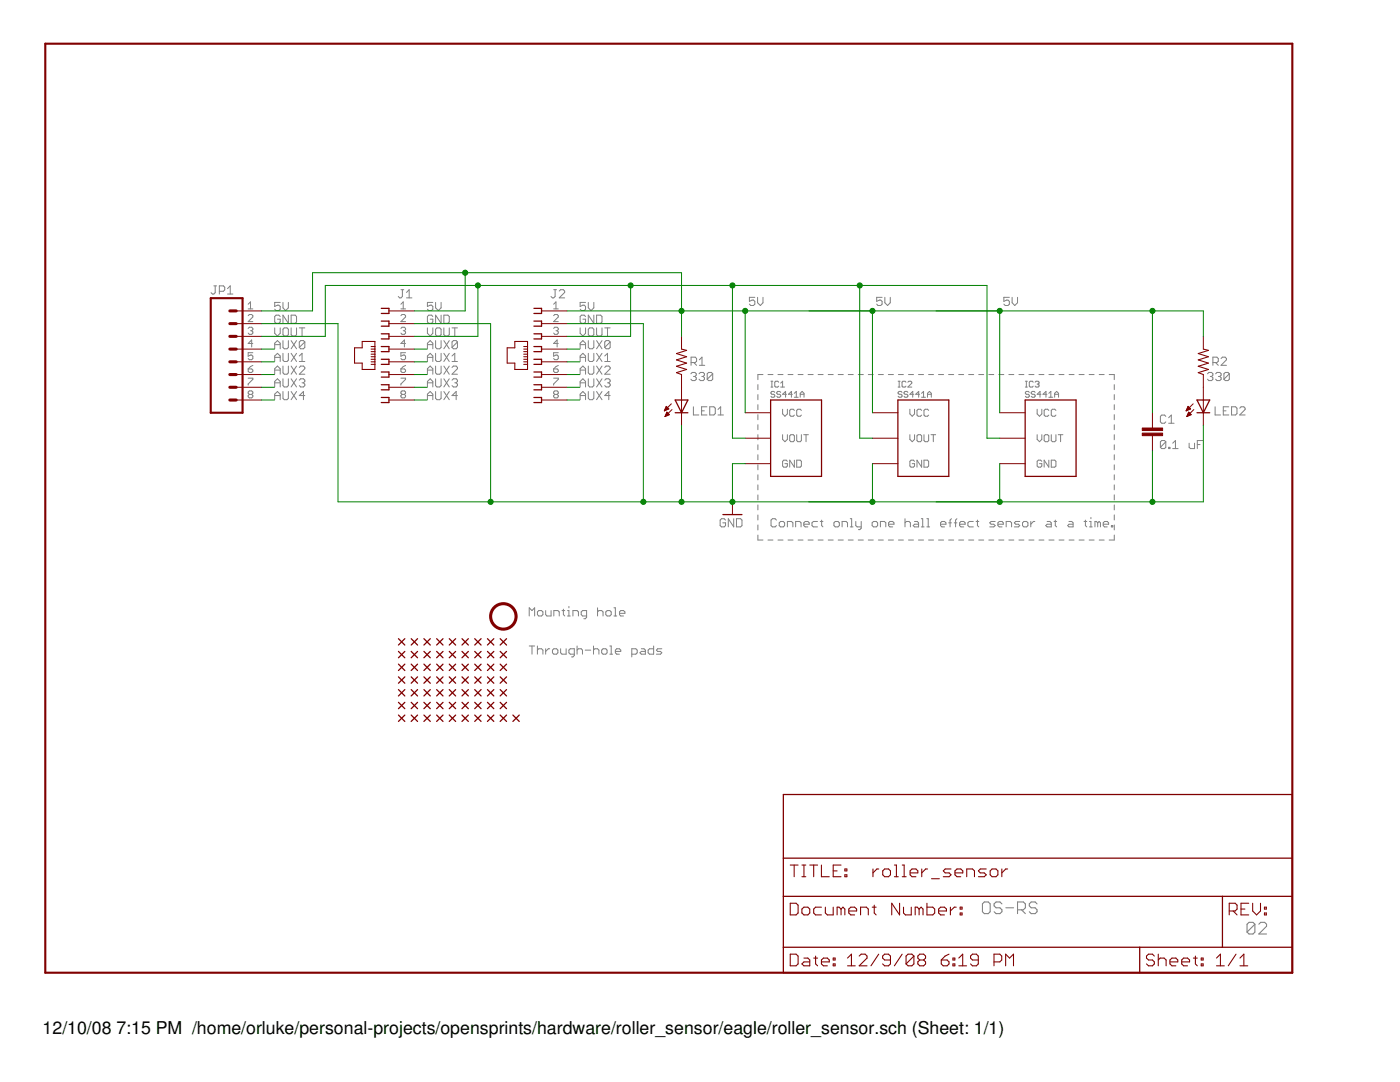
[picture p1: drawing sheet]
<svg xmlns="http://www.w3.org/2000/svg" width="279mm" height="216mm" viewBox="0 0 279 216" stroke-linecap="round" stroke-linejoin="round" font-family="sans-serif">
<defs><g id="words">
<g font-size="3.5">
<text x="8.5" y="206.4">12/10/08</text>
<text x="23.2" y="206.4">7:15 PM /home/orluke/personal-projects/opensprints/hardware/roller_sensor/eagle/roller_sensor.sch (Sheet: 1/1)</text>
</g>
</g></defs>
<g fill="#808080" stroke="#808080" stroke-width=".21">
<path d="M196.4 180h.8z"/>
<path d="M196.4 180l-.3 .4z"/>
<path d="M196.1 180.4v1.5z"/>
<path d="M196.1 181.9l.3 .4z"/>
<path d="M196.4 182.3h.8z"/>
<path d="M197.2 182.3l.4-.4z"/>
<path d="M197.6 180.4v1.5z"/>
<path d="M197.2 180l.4 .4z"/>
<path d="M199.6 180l.4 .4z"/>
<path d="M198.8 180h.8z"/>
<path d="M198.4 180.4l.4-.4z"/>
<path d="M198.4 180.4v.4z"/>
<path d="M198.4 180.8l.4 .3z"/>
<path d="M198.8 181.1h.8z"/>
<path d="M199.6 181.1l.4 .4z"/>
<path d="M200 181.5v.4z"/>
<path d="M199.6 182.3l.4-.4z"/>
<path d="M198.8 182.3h.8z"/>
<path d="M198.4 181.9l.4 .4z"/>
<path d="M200.7 181.1h1.6z"/>
<path d="M203.1 180v2.3z"/>
<path d="M203.1 180h1.1z"/>
<path d="M204.2 180l.4 .4z"/>
<path d="M204.6 180.4v.7z"/>
<path d="M204.6 181.1l-.4 .4z"/>
<path d="M203.1 181.5h1.1z"/>
<path d="M203.9 181.5l.7 .8z"/>
<path d="M206.6 180l.4 .4z"/>
<path d="M205.8 180h.8z"/>
<path d="M205.8 180l-.4 .4z"/>
<path d="M205.4 180.4v.4z"/>
<path d="M205.4 180.8l.4 .3z"/>
<path d="M205.8 181.1h.8z"/>
<path d="M206.6 181.1l.4 .4z"/>
<path d="M207 181.5v.4z"/>
<path d="M207 181.9l-.4 .4z"/>
<path d="M205.8 182.3h.8z"/>
<path d="M205.4 181.9l.4 .4z"/>
<path d="M248.9 184.4v1.6z"/>
<path d="M248.9 184.4l.4-.4z"/>
<path d="M249.3 184h.8z"/>
<path d="M250.1 184l.3 .4z"/>
<path d="M250.4 184.4v1.6z"/>
<path d="M250.4 186l-.3 .4z"/>
<path d="M249.3 186.4h.8z"/>
<path d="M248.9 186l.4 .4z"/>
<path d="M248.9 186l1.5-1.6z"/>
<path d="M251.2 186.4h1.6z"/>
<path d="M251.2 186.4l1.6-1.6z"/>
<path d="M252.8 184.4v.4z"/>
<path d="M252.4 184l.4 .4z"/>
<path d="M251.6 184h.8z"/>
<path d="M251.6 184l-.4 .4z"/>
</g>
<g fill="#808080" stroke="#808080" stroke-width=".2">
<path d="M105.6 121.3v1.6z"/>
<path d="M105.6 121.3l.6 .5z"/>
<path d="M106.7 121.3l-.5 .5z"/>
<path d="M106.7 121.3v1.6z"/>
<path d="M107.5 122.9h.6z"/>
<path d="M108.1 122.9l.3-.3z"/>
<path d="M108.4 122.1v.5z"/>
<path d="M108.1 121.8l.3 .3z"/>
<path d="M107.5 121.8h.6z"/>
<path d="M107.5 121.8l-.3 .3z"/>
<path d="M107.2 122.1v.5z"/>
<path d="M107.2 122.6l.3 .3z"/>
<path d="M108.9 121.8v.8z"/>
<path d="M108.9 122.6l.3 .3z"/>
<path d="M109.2 122.9h.8z"/>
<path d="M110 121.8v1.1z"/>
<path d="M110.5 121.8v1.1z"/>
<path d="M110.5 121.8h.8z"/>
<path d="M111.3 121.8l.3 .3z"/>
<path d="M111.6 122.1v.8z"/>
<path d="M112.4 121.6v1z"/>
<path d="M112.4 122.6l.3 .3z"/>
<path d="M112.2 121.8h.5z"/>
<path d="M113.3 121.8h.2z"/>
<path d="M113.5 121.8v1.1z"/>
<path d="M113.3 122.9h.5z"/>
<path d="M113.5 121v.3z"/>
<path d="M114.3 121.8v1.1z"/>
<path d="M114.3 121.8h.9z"/>
<path d="M115.2 121.8l.2 .3z"/>
<path d="M115.4 122.1v.8z"/>
<path d="M116.5 123.5h.3z"/>
<path d="M116.8 123.5l.3-.3z"/>
<path d="M117.1 121.8v1.4z"/>
<path d="M116.3 121.8h.8z"/>
<path d="M116 122.1l.3-.3z"/>
<path d="M116 122.1v.5z"/>
<path d="M116 122.6l.3 .3z"/>
<path d="M116.3 122.9h.8z"/>
<path d="M119.3 121.3v1.6z"/>
<path d="M119.3 122.1l.2-.3z"/>
<path d="M119.5 121.8h.6z"/>
<path d="M120.1 121.8l.3 .3z"/>
<path d="M120.4 122.1v.8z"/>
<path d="M121.2 122.9h.5z"/>
<path d="M121.7 122.9l.3-.3z"/>
<path d="M122 122.1v.5z"/>
<path d="M121.7 121.8l.3 .3z"/>
<path d="M121.2 121.8h.5z"/>
<path d="M121.2 121.8l-.3 .3z"/>
<path d="M120.9 122.1v.5z"/>
<path d="M120.9 122.6l.3 .3z"/>
<path d="M122.5 121.3h.3z"/>
<path d="M122.8 121.3v1.6z"/>
<path d="M122.5 122.9h.6z"/>
<path d="M123.9 122.9h.5z"/>
<path d="M123.6 122.6l.3 .3z"/>
<path d="M123.6 122.1v.5z"/>
<path d="M123.9 121.8l-.3 .3z"/>
<path d="M123.9 121.8h.5z"/>
<path d="M124.4 121.8l.3 .3z"/>
<path d="M124.7 122.1v.3z"/>
<path d="M123.6 122.4h1.1z"/>
<path d="M106.2 128.9v1.6z"/>
<path d="M105.6 128.9h1.1z"/>
<path d="M107.2 128.9v1.6z"/>
<path d="M107.2 129.7l.3-.2z"/>
<path d="M107.5 129.5h.6z"/>
<path d="M108.1 129.5l.3 .2z"/>
<path d="M108.4 129.7v.8z"/>
<path d="M108.9 129.5v1z"/>
<path d="M109.4 129.5l-.5 .5z"/>
<path d="M109.4 129.5h.3z"/>
<path d="M110.5 130.5h.6z"/>
<path d="M111.3 130.3l-.2 .2z"/>
<path d="M111.3 129.7v.6z"/>
<path d="M111.1 129.5l.2 .2z"/>
<path d="M110.5 129.5h.6z"/>
<path d="M110.5 129.5l-.2 .2z"/>
<path d="M110.3 129.7v.6z"/>
<path d="M110.3 130.3l.2 .2z"/>
<path d="M111.9 129.5v.8z"/>
<path d="M111.9 130.3l.3 .2z"/>
<path d="M112.2 130.5h.8z"/>
<path d="M113 129.5v1z"/>
<path d="M114.1 131.1h.2z"/>
<path d="M114.6 130.8l-.3 .3z"/>
<path d="M114.6 129.5v1.3z"/>
<path d="M113.8 129.5h.8z"/>
<path d="M113.8 129.5l-.3 .2z"/>
<path d="M113.5 129.7v.6z"/>
<path d="M113.5 130.3l.3 .2z"/>
<path d="M113.8 130.5h.8z"/>
<path d="M115.2 128.9v1.6z"/>
<path d="M115.2 129.7l.2-.2z"/>
<path d="M115.4 129.5h.6z"/>
<path d="M116 129.5l.2 .2z"/>
<path d="M116.2 129.7v.8z"/>
<path d="M116.8 129.7h1.1z"/>
<path d="M118.4 128.9v1.6z"/>
<path d="M118.4 129.7l.3-.2z"/>
<path d="M118.7 129.5h.6z"/>
<path d="M119.3 129.5l.2 .2z"/>
<path d="M119.5 129.7v.8z"/>
<path d="M120.4 130.5h.5z"/>
<path d="M121.2 130.3l-.3 .2z"/>
<path d="M121.2 129.7v.6z"/>
<path d="M120.9 129.5l.3 .2z"/>
<path d="M120.4 129.5h.5z"/>
<path d="M120.4 129.5l-.3 .2z"/>
<path d="M120.1 129.7v.6z"/>
<path d="M120.1 130.3l.3 .2z"/>
<path d="M121.7 128.9h.3z"/>
<path d="M122 128.9v1.6z"/>
<path d="M121.7 130.5h.6z"/>
<path d="M123.1 130.5h.5z"/>
<path d="M122.8 130.3l.3 .2z"/>
<path d="M122.8 129.7v.6z"/>
<path d="M122.8 129.7l.3-.2z"/>
<path d="M123.1 129.5h.5z"/>
<path d="M123.6 129.5l.3 .2z"/>
<path d="M123.9 129.7v.3z"/>
<path d="M122.8 130h1.1z"/>
<path d="M126.1 129.5v1.6z"/>
<path d="M126.1 129.5h.8z"/>
<path d="M126.9 129.5l.3 .2z"/>
<path d="M127.2 129.7v.6z"/>
<path d="M127.2 130.3l-.3 .2z"/>
<path d="M126.1 130.5h.8z"/>
<path d="M128 129.5h.5z"/>
<path d="M128.5 129.5l.3 .2z"/>
<path d="M128.8 129.7v.8z"/>
<path d="M128 130.5h.8z"/>
<path d="M127.7 130.3l.3 .2z"/>
<path d="M127.7 130.3l.3-.3z"/>
<path d="M128 130h.8z"/>
<path d="M130.4 128.9v1.6z"/>
<path d="M129.6 130.5h.8z"/>
<path d="M129.3 130.3l.3 .2z"/>
<path d="M129.3 129.7v.6z"/>
<path d="M129.3 129.7l.3-.2z"/>
<path d="M129.6 129.5h.8z"/>
<path d="M131 130.5h.8z"/>
<path d="M131.8 130.5l.3-.2z"/>
<path d="M131.8 130l.3 .3z"/>
<path d="M131.3 130h.5z"/>
<path d="M131 129.7l.3 .3z"/>
<path d="M131.3 129.5l-.3 .2z"/>
<path d="M131.3 129.5h.8z"/>
<path d="M154.7 103.5l.3 .3z"/>
<path d="M154.2 103.5h.5z"/>
<path d="M154.2 103.5l-.3 .3z"/>
<path d="M153.9 103.8v1.1z"/>
<path d="M153.9 104.9l.3 .2z"/>
<path d="M154.2 105.1h.5z"/>
<path d="M154.7 105.1l.3-.2z"/>
<path d="M155.8 105.1h.5z"/>
<path d="M156.3 105.1l.3-.2z"/>
<path d="M156.6 104.3v.6z"/>
<path d="M156.3 104.1l.3 .2z"/>
<path d="M155.8 104.1h.5z"/>
<path d="M155.8 104.1l-.3 .2z"/>
<path d="M155.5 104.3v.6z"/>
<path d="M155.5 104.9l.3 .2z"/>
<path d="M157.1 104.1v1z"/>
<path d="M157.1 104.1h.9z"/>
<path d="M158 104.1l.2 .2z"/>
<path d="M158.2 104.3v.8z"/>
<path d="M158.8 104.1v1z"/>
<path d="M158.8 104.1h.8z"/>
<path d="M159.6 104.1l.3 .2z"/>
<path d="M159.9 104.3v.8z"/>
<path d="M160.7 105.1h.5z"/>
<path d="M160.4 104.9l.3 .2z"/>
<path d="M160.4 104.3v.6z"/>
<path d="M160.4 104.3l.3-.2z"/>
<path d="M160.7 104.1h.5z"/>
<path d="M161.2 104.1l.3 .2z"/>
<path d="M161.5 104.3v.3z"/>
<path d="M160.4 104.6h1.1z"/>
<path d="M162.3 104.1h.8z"/>
<path d="M162.3 104.1l-.3 .2z"/>
<path d="M162 104.3v.6z"/>
<path d="M162 104.9l.3 .2z"/>
<path d="M162.3 105.1h.8z"/>
<path d="M164 103.8v1.1z"/>
<path d="M164 104.9l.2 .2z"/>
<path d="M163.7 104.1h.5z"/>
<path d="M166.7 105.1h.5z"/>
<path d="M167.2 105.1l.3-.2z"/>
<path d="M167.5 104.3v.6z"/>
<path d="M167.2 104.1l.3 .2z"/>
<path d="M166.7 104.1h.5z"/>
<path d="M166.7 104.1l-.3 .2z"/>
<path d="M166.4 104.3v.6z"/>
<path d="M166.4 104.9l.3 .2z"/>
<path d="M168.1 104.1v1z"/>
<path d="M168.1 104.1h.8z"/>
<path d="M168.9 104.1l.2 .2z"/>
<path d="M169.1 104.3v.8z"/>
<path d="M169.7 103.5h.3z"/>
<path d="M170 103.5v1.6z"/>
<path d="M169.7 105.1h.5z"/>
<path d="M170.8 104.1v.8z"/>
<path d="M170.8 104.9l.3 .2z"/>
<path d="M171.1 105.1h.8z"/>
<path d="M171.9 104.1v1.3z"/>
<path d="M171.9 105.4l-.3 .3z"/>
<path d="M171.3 105.7h.3z"/>
<path d="M174.3 105.1h.6z"/>
<path d="M174.9 105.1l.3-.2z"/>
<path d="M175.2 104.3v.6z"/>
<path d="M174.9 104.1l.3 .2z"/>
<path d="M174.3 104.1h.6z"/>
<path d="M174.3 104.1l-.2 .2z"/>
<path d="M174.1 104.3v.6z"/>
<path d="M174.1 104.9l.2 .2z"/>
<path d="M175.7 104.1v1z"/>
<path d="M175.7 104.1h.8z"/>
<path d="M176.5 104.1l.3 .2z"/>
<path d="M176.8 104.3v.8z"/>
<path d="M177.6 105.1h.6z"/>
<path d="M177.3 104.9l.3 .2z"/>
<path d="M177.3 104.3v.6z"/>
<path d="M177.3 104.3l.3-.2z"/>
<path d="M177.6 104.1h.6z"/>
<path d="M178.2 104.1l.2 .2z"/>
<path d="M178.4 104.3v.3z"/>
<path d="M177.3 104.6h1.1z"/>
<path d="M180.6 103.5v1.6z"/>
<path d="M180.6 104.3l.3-.2z"/>
<path d="M180.9 104.1h.5z"/>
<path d="M181.4 104.1l.3 .2z"/>
<path d="M181.7 104.3v.8z"/>
<path d="M182.5 104.1h.6z"/>
<path d="M183.1 104.1l.2 .2z"/>
<path d="M183.3 104.3v.8z"/>
<path d="M182.5 105.1h.8z"/>
<path d="M182.2 104.9l.3 .2z"/>
<path d="M182.5 104.6l-.3 .3z"/>
<path d="M182.5 104.6h.8z"/>
<path d="M183.9 103.5h.2z"/>
<path d="M184.1 103.5v1.6z"/>
<path d="M183.9 105.1h.5z"/>
<path d="M185 103.5h.2z"/>
<path d="M185.2 103.5v1.6z"/>
<path d="M185 105.1h.5z"/>
<path d="M188 105.1h.5z"/>
<path d="M187.7 104.9l.3 .2z"/>
<path d="M187.7 104.3v.6z"/>
<path d="M188 104.1l-.3 .2z"/>
<path d="M188 104.1h.5z"/>
<path d="M188.5 104.1l.3 .2z"/>
<path d="M188.8 104.3v.3z"/>
<path d="M187.7 104.6h1.1z"/>
<path d="M189.6 103.8v1.3z"/>
<path d="M189.6 103.8l.3-.3z"/>
<path d="M189.3 104.3h.6z"/>
<path d="M190.7 103.8v1.3z"/>
<path d="M191 103.5l-.3 .3z"/>
<path d="M190.4 104.3h.6z"/>
<path d="M191.8 105.1h.5z"/>
<path d="M191.5 104.9l.3 .2z"/>
<path d="M191.5 104.3v.6z"/>
<path d="M191.8 104.1l-.3 .2z"/>
<path d="M191.8 104.1h.5z"/>
<path d="M192.3 104.1l.3 .2z"/>
<path d="M192.6 104.3v.3z"/>
<path d="M191.5 104.6h1.1z"/>
<path d="M193.4 104.1h.8z"/>
<path d="M193.4 104.1l-.2 .2z"/>
<path d="M193.2 104.3v.6z"/>
<path d="M193.2 104.9l.2 .2z"/>
<path d="M193.4 105.1h.8z"/>
<path d="M195.1 103.8v1.1z"/>
<path d="M195.1 104.9l.2 .2z"/>
<path d="M194.8 104.1h.5z"/>
<path d="M197.5 105.1h.8z"/>
<path d="M198.3 105.1l.3-.2z"/>
<path d="M198.3 104.6l.3 .3z"/>
<path d="M197.8 104.6h.5z"/>
<path d="M197.5 104.3l.3 .3z"/>
<path d="M197.5 104.3l.3-.2z"/>
<path d="M197.8 104.1h.8z"/>
<path d="M199.4 105.1h.6z"/>
<path d="M199.2 104.9l.2 .2z"/>
<path d="M199.2 104.3v.6z"/>
<path d="M199.2 104.3l.2-.2z"/>
<path d="M199.4 104.1h.6z"/>
<path d="M200 104.1l.2 .2z"/>
<path d="M200.2 104.3v.3z"/>
<path d="M199.2 104.6h1z"/>
<path d="M200.8 104.1v1z"/>
<path d="M200.8 104.1h.8z"/>
<path d="M201.6 104.1l.3 .2z"/>
<path d="M201.9 104.3v.8z"/>
<path d="M202.4 105.1h.8z"/>
<path d="M203.2 105.1l.3-.2z"/>
<path d="M203.2 104.6l.3 .3z"/>
<path d="M202.7 104.6h.5z"/>
<path d="M202.4 104.3l.3 .3z"/>
<path d="M202.4 104.3l.3-.2z"/>
<path d="M202.7 104.1h.8z"/>
<path d="M204.3 105.1h.6z"/>
<path d="M204.9 105.1l.2-.2z"/>
<path d="M205.1 104.3v.6z"/>
<path d="M204.9 104.1l.2 .2z"/>
<path d="M204.3 104.1h.6z"/>
<path d="M204.3 104.1l-.2 .2z"/>
<path d="M204.1 104.3v.6z"/>
<path d="M204.1 104.9l.2 .2z"/>
<path d="M205.7 104.1v1z"/>
<path d="M206.2 104.1l-.5 .5z"/>
<path d="M206.2 104.1h.3z"/>
<path d="M209 104.1h.5z"/>
<path d="M209.5 104.1l.3 .2z"/>
<path d="M209.8 104.3v.8z"/>
<path d="M209 105.1h.8z"/>
<path d="M208.7 104.9l.3 .2z"/>
<path d="M208.7 104.9l.3-.3z"/>
<path d="M209 104.6h.8z"/>
<path d="M210.6 103.8v1.1z"/>
<path d="M210.6 104.9l.3 .2z"/>
<path d="M210.4 104.1h.5z"/>
<path d="M213.3 104.1h.6z"/>
<path d="M213.9 104.1l.3 .2z"/>
<path d="M214.2 104.3v.8z"/>
<path d="M213.3 105.1h.9z"/>
<path d="M213.1 104.9l.2 .2z"/>
<path d="M213.3 104.6l-.2 .3z"/>
<path d="M213.3 104.6h.9z"/>
<path d="M216.6 103.8v1.1z"/>
<path d="M216.6 104.9l.3 .2z"/>
<path d="M216.3 104.1h.6z"/>
<path d="M217.4 104.1h.3z"/>
<path d="M217.7 104.1v1z"/>
<path d="M217.4 105.1h.6z"/>
<path d="M217.7 103.2v.3z"/>
<path d="M218.5 104.1v1z"/>
<path d="M218.5 104.1h.3z"/>
<path d="M218.8 104.1l.3 .2z"/>
<path d="M219.1 104.3v.8z"/>
<path d="M219.1 104.3l.2-.2z"/>
<path d="M219.3 104.1l.3 .2z"/>
<path d="M219.6 104.3v.8z"/>
<path d="M220.4 105.1h.6z"/>
<path d="M220.2 104.9l.2 .2z"/>
<path d="M220.2 104.3v.6z"/>
<path d="M220.4 104.1l-.2 .2z"/>
<path d="M220.4 104.1h.6z"/>
<path d="M221 104.1l.3 .2z"/>
<path d="M221.3 104.3v.3z"/>
<path d="M220.2 104.6h1.1z"/>
<path d="M221.8 104.9v.2z"/>
<path d="M221.8 104.9h.3z"/>
<path d="M222.1 104.9v.2z"/>
<path d="M221.8 105.1h.3z"/>
<path d="M151.3 107.8h1z"/>
<path d="M153.3 107.8h1z"/>
<path d="M155.3 107.8h1z"/>
<path d="M157.3 107.8h1z"/>
<path d="M159.3 107.8h1z"/>
<path d="M161.3 107.8h1z"/>
<path d="M163.3 107.8h1z"/>
<path d="M165.3 107.8h1z"/>
<path d="M167.3 107.8h1z"/>
<path d="M169.3 107.8h1z"/>
<path d="M171.3 107.8h1z"/>
<path d="M173.3 107.8h1z"/>
<path d="M175.3 107.8h1z"/>
<path d="M177.3 107.8h1z"/>
<path d="M179.3 107.8h1z"/>
<path d="M181.3 107.8h1z"/>
<path d="M183.3 107.8h1z"/>
<path d="M185.3 107.8h1z"/>
<path d="M187.3 107.8h1z"/>
<path d="M189.3 107.8h1z"/>
<path d="M191.3 107.8h1z"/>
<path d="M193.3 107.8h1z"/>
<path d="M195.3 107.8h1z"/>
<path d="M197.3 107.8h1z"/>
<path d="M199.3 107.8h1z"/>
<path d="M201.3 107.8h1z"/>
<path d="M203.3 107.8h1z"/>
<path d="M205.3 107.8h1.1z"/>
<path d="M207.3 107.8h1z"/>
<path d="M209.3 107.8h1.1z"/>
<path d="M211.3 107.8h1z"/>
<path d="M213.4 107.8h1z"/>
<path d="M215.3 107.8h1.1z"/>
<path d="M217.4 107.8h1z"/>
<path d="M219.4 107.8h1z"/>
<path d="M221.4 107.8h1z"/>
<path d="M151.3 106.8v1z"/>
<path d="M151.3 104.8v.9z"/>
<path d="M151.3 102.8v1z"/>
<path d="M151.3 100.8v.9z"/>
<path d="M151.3 98.8v1z"/>
<path d="M151.3 96.8v.9z"/>
<path d="M151.3 94.7v1.1z"/>
<path d="M151.3 92.8v.9z"/>
<path d="M151.3 90.7v1.1z"/>
<path d="M151.3 88.8v.9z"/>
<path d="M151.3 86.7v1.1z"/>
<path d="M151.3 84.7v1z"/>
<path d="M151.3 82.7v1.1z"/>
<path d="M151.3 80.7v1z"/>
<path d="M151.3 78.7v1.1z"/>
<path d="M151.3 76.7v1z"/>
<path d="M151.3 74.7v1.1z"/>
<path d="M151.3 74.7h1z"/>
<path d="M153.3 74.7h1z"/>
<path d="M155.3 74.7h1z"/>
<path d="M157.3 74.7h1z"/>
<path d="M159.3 74.7h1z"/>
<path d="M161.3 74.7h1z"/>
<path d="M163.3 74.7h1z"/>
<path d="M165.3 74.7h1z"/>
<path d="M167.3 74.7h1z"/>
<path d="M169.3 74.7h1z"/>
<path d="M171.3 74.7h1z"/>
<path d="M173.3 74.7h1z"/>
<path d="M175.3 74.7h1z"/>
<path d="M177.3 74.7h1z"/>
<path d="M179.3 74.7h1z"/>
<path d="M181.3 74.7h1z"/>
<path d="M183.3 74.7h1z"/>
<path d="M185.3 74.7h1z"/>
<path d="M187.3 74.7h1z"/>
<path d="M189.3 74.7h1z"/>
<path d="M191.3 74.7h1z"/>
<path d="M193.3 74.7h1z"/>
<path d="M195.3 74.7h1z"/>
<path d="M197.3 74.7h1z"/>
<path d="M199.3 74.7h1z"/>
<path d="M201.3 74.7h1z"/>
<path d="M203.3 74.7h1z"/>
<path d="M205.3 74.7h1.1z"/>
<path d="M207.3 74.7h1z"/>
<path d="M209.3 74.7h1.1z"/>
<path d="M211.3 74.7h1z"/>
<path d="M213.4 74.7h1z"/>
<path d="M215.3 74.7h1.1z"/>
<path d="M217.4 74.7h1z"/>
<path d="M219.4 74.7h1z"/>
<path d="M221.4 74.7h1z"/>
<path d="M222.4 74.7v1.1z"/>
<path d="M222.4 76.7v1z"/>
<path d="M222.4 78.7v1.1z"/>
<path d="M222.4 80.7v1z"/>
<path d="M222.4 82.7v1.1z"/>
<path d="M222.4 84.7v1z"/>
<path d="M222.4 86.7v1.1z"/>
<path d="M222.4 88.8v.9z"/>
<path d="M222.4 90.7v1.1z"/>
<path d="M222.4 92.8v.9z"/>
<path d="M222.4 94.7v1.1z"/>
<path d="M222.4 96.8v.9z"/>
<path d="M222.4 98.7v1.1z"/>
<path d="M222.4 100.8v.9z"/>
<path d="M222.4 102.7v1.1z"/>
<path d="M222.4 104.8v.9z"/>
<path d="M222.4 106.8v1z"/>
<path d="M137.9 74.6l.3-.3z"/>
<path d="M138.2 74.3h.5z"/>
<path d="M138.7 74.3l.3 .3z"/>
<path d="M139 74.6v.2z"/>
<path d="M139 74.8l-.3 .3z"/>
<path d="M138.4 75.1h.3z"/>
<path d="M138.7 75.1l.3 .3z"/>
<path d="M139 75.4v.3z"/>
<path d="M139 75.7l-.3 .2z"/>
<path d="M138.2 75.9h.5z"/>
<path d="M137.9 75.7l.3 .2z"/>
<path d="M139.8 74.3l-.3 .3z"/>
<path d="M139.8 74.3h.5z"/>
<path d="M140.3 74.3l.3 .3z"/>
<path d="M140.6 74.6v.2z"/>
<path d="M140.6 74.8l-.3 .3z"/>
<path d="M140.1 75.1h.2z"/>
<path d="M140.3 75.1l.3 .3z"/>
<path d="M140.6 75.4v.3z"/>
<path d="M140.6 75.7l-.3 .2z"/>
<path d="M139.8 75.9h.5z"/>
<path d="M139.5 75.7l.3 .2z"/>
<path d="M141.1 74.6v1.1z"/>
<path d="M141.1 74.6l.3-.3z"/>
<path d="M141.4 74.3h.6z"/>
<path d="M142 74.3l.2 .3z"/>
<path d="M142.2 74.6v1.1z"/>
<path d="M142.2 75.7l-.2 .2z"/>
<path d="M141.4 75.9h.6z"/>
<path d="M141.1 75.7l.3 .2z"/>
<path d="M141.1 75.7l1.1-1.1z"/>
<path d="M231.6 88.2v1.1z"/>
<path d="M231.6 88.2l.3-.3z"/>
<path d="M231.9 87.9h.5z"/>
<path d="M232.4 87.9l.3 .3z"/>
<path d="M232.7 88.2v1.1z"/>
<path d="M232.7 89.3l-.3 .2z"/>
<path d="M231.9 89.5h.5z"/>
<path d="M231.6 89.3l.3 .2z"/>
<path d="M232.7 88.2l-1.1 1.1z"/>
<path d="M233.2 89.3v.2z"/>
<path d="M233.2 89.3h.3z"/>
<path d="M233.5 89.3v.2z"/>
<path d="M233.2 89.5h.3z"/>
<path d="M234 88.4l.6-.5z"/>
<path d="M234.6 87.9v1.6z"/>
<path d="M234 89.5h1.1z"/>
<path d="M237.3 88.4v.9z"/>
<path d="M237.3 89.3l.3 .2z"/>
<path d="M237.6 89.5h.8z"/>
<path d="M238.4 88.4v1.1z"/>
<path d="M238.9 87.9v1.6z"/>
<path d="M238.9 87.9h1.1z"/>
<path d="M238.9 88.7h.6z"/>
<path d="M154.4 78.1l.2 .2z"/>
<path d="M154 78.1h.4z"/>
<path d="M154 78.1l-.1 .2z"/>
<path d="M153.9 78.3v.2z"/>
<path d="M153.9 78.5l.1 .2z"/>
<path d="M154 78.7h.4z"/>
<path d="M154.4 78.7l.2 .2z"/>
<path d="M154.6 78.9v.2z"/>
<path d="M154.6 79.1l-.2 .2z"/>
<path d="M154 79.3h.4z"/>
<path d="M153.9 79.1l.1 .2z"/>
<path d="M155.6 78.1l.2 .2z"/>
<path d="M155.2 78.1h.4z"/>
<path d="M155.2 78.1l-.2 .2z"/>
<path d="M155 78.3v.2z"/>
<path d="M155 78.5l.2 .2z"/>
<path d="M155.2 78.7h.4z"/>
<path d="M155.6 78.7l.2 .2z"/>
<path d="M155.8 78.9v.2z"/>
<path d="M155.6 79.3l.2-.2z"/>
<path d="M155.2 79.3h.4z"/>
<path d="M155 79.1l.2 .2z"/>
<path d="M156.8 78.1v1.2z"/>
<path d="M156.2 78.7l.6-.6z"/>
<path d="M156.2 78.7h.8z"/>
<path d="M157.9 78.1v1.2z"/>
<path d="M157.4 78.7l.5-.6z"/>
<path d="M157.4 78.7h.7z"/>
<path d="M158.5 78.5l.4-.4z"/>
<path d="M158.9 78.1v1.2z"/>
<path d="M158.5 79.3h.8z"/>
<path d="M159.7 78.5v.8z"/>
<path d="M159.7 78.5l.4-.4z"/>
<path d="M160.1 78.1l.4 .4z"/>
<path d="M160.5 78.5v.8z"/>
<path d="M159.7 78.7h.8z"/>
<path d="M144.5 103.5l.3 .3z"/>
<path d="M144 103.5h.5z"/>
<path d="M144 103.5l-.3 .3z"/>
<path d="M143.7 103.8v1.1z"/>
<path d="M143.7 104.9l.3 .2z"/>
<path d="M144 105.1h.5z"/>
<path d="M144.5 105.1l.3-.2z"/>
<path d="M144.8 104.3v.6z"/>
<path d="M144.2 104.3h.6z"/>
<path d="M145.3 103.5v1.6z"/>
<path d="M145.3 103.5l1.1 1.6z"/>
<path d="M146.4 103.5v1.6z"/>
<path d="M147 103.5v1.6z"/>
<path d="M147 105.1h.8z"/>
<path d="M147.8 105.1l.3-.2z"/>
<path d="M148.1 103.8v1.1z"/>
<path d="M147.8 103.5l.3 .3z"/>
<path d="M147 103.5h.8z"/>
<path d="M241 74.6l.3-.3z"/>
<path d="M241.3 74.3h.5z"/>
<path d="M241.8 74.3l.3 .3z"/>
<path d="M242.1 74.6v.2z"/>
<path d="M242.1 74.8l-.3 .3z"/>
<path d="M241.5 75.1h.3z"/>
<path d="M241.8 75.1l.3 .3z"/>
<path d="M242.1 75.4v.3z"/>
<path d="M242.1 75.7l-.3 .2z"/>
<path d="M241.3 75.9h.5z"/>
<path d="M241 75.7l.3 .2z"/>
<path d="M242.6 74.6l.3-.3z"/>
<path d="M242.9 74.3h.5z"/>
<path d="M243.4 74.3l.3 .3z"/>
<path d="M243.7 74.6v.2z"/>
<path d="M243.7 74.8l-.3 .3z"/>
<path d="M243.2 75.1h.2z"/>
<path d="M243.4 75.1l.3 .3z"/>
<path d="M243.7 75.4v.3z"/>
<path d="M243.7 75.7l-.3 .2z"/>
<path d="M242.9 75.9h.5z"/>
<path d="M242.6 75.7l.3 .2z"/>
<path d="M244.3 74.6v1.1z"/>
<path d="M244.3 74.6l.2-.3z"/>
<path d="M244.5 74.3h.6z"/>
<path d="M245.1 74.3l.2 .3z"/>
<path d="M245.3 74.6v1.1z"/>
<path d="M245.3 75.7l-.2 .2z"/>
<path d="M244.5 75.9h.6z"/>
<path d="M244.3 75.7l.2 .2z"/>
<path d="M244.3 75.7l1-1.1z"/>
<path d="M179.8 78.1l.2 .2z"/>
<path d="M179.4 78.1h.4z"/>
<path d="M179.2 78.3l.2-.2z"/>
<path d="M179.2 78.3v.2z"/>
<path d="M179.2 78.5l.2 .2z"/>
<path d="M179.4 78.7h.4z"/>
<path d="M179.8 78.7l.2 .2z"/>
<path d="M180 78.9v.2z"/>
<path d="M180 79.1l-.2 .2z"/>
<path d="M179.4 79.3h.4z"/>
<path d="M179.2 79.1l.2 .2z"/>
<path d="M181 78.1l.2 .2z"/>
<path d="M180.6 78.1h.4z"/>
<path d="M180.6 78.1l-.2 .2z"/>
<path d="M180.4 78.3v.2z"/>
<path d="M180.4 78.5l.2 .2z"/>
<path d="M180.6 78.7h.4z"/>
<path d="M181 78.7l.2 .2z"/>
<path d="M181.2 78.9v.2z"/>
<path d="M181.2 79.1l-.2 .2z"/>
<path d="M180.6 79.3h.4z"/>
<path d="M180.4 79.1l.2 .2z"/>
<path d="M182.2 78.1v1.2z"/>
<path d="M182.2 78.1l-.6 .6z"/>
<path d="M181.6 78.7h.8z"/>
<path d="M183.3 78.1v1.2z"/>
<path d="M182.7 78.7l.6-.6z"/>
<path d="M182.7 78.7h.8z"/>
<path d="M183.9 78.5l.4-.4z"/>
<path d="M184.3 78.1v1.2z"/>
<path d="M183.9 79.3h.8z"/>
<path d="M185.1 78.5v.8z"/>
<path d="M185.1 78.5l.4-.4z"/>
<path d="M185.5 78.1l.4 .4z"/>
<path d="M185.9 78.5v.8z"/>
<path d="M185.1 78.7h.8z"/>
<path d="M205.2 78.1l.2 .2z"/>
<path d="M204.8 78.1h.4z"/>
<path d="M204.8 78.1l-.2 .2z"/>
<path d="M204.6 78.3v.2z"/>
<path d="M204.6 78.5l.2 .2z"/>
<path d="M204.8 78.7h.4z"/>
<path d="M205.2 78.7l.2 .2z"/>
<path d="M205.4 78.9v.2z"/>
<path d="M205.2 79.3l.2-.2z"/>
<path d="M204.8 79.3h.4z"/>
<path d="M204.6 79.1l.2 .2z"/>
<path d="M206.4 78.1l.2 .2z"/>
<path d="M206 78.1h.4z"/>
<path d="M205.8 78.3l.2-.2z"/>
<path d="M205.8 78.3v.2z"/>
<path d="M205.8 78.5l.2 .2z"/>
<path d="M206 78.7h.4z"/>
<path d="M206.4 78.7l.2 .2z"/>
<path d="M206.6 78.9v.2z"/>
<path d="M206.6 79.1l-.2 .2z"/>
<path d="M206 79.3h.4z"/>
<path d="M205.8 79.1l.2 .2z"/>
<path d="M207.6 78.1v1.2z"/>
<path d="M207.6 78.1l-.6 .6z"/>
<path d="M207 78.7h.7z"/>
<path d="M208.7 78.1v1.2z"/>
<path d="M208.1 78.7l.6-.6z"/>
<path d="M208.1 78.7h.8z"/>
<path d="M209.3 78.5l.4-.4z"/>
<path d="M209.7 78.1v1.2z"/>
<path d="M209.3 79.3h.8z"/>
<path d="M210.5 78.5v.8z"/>
<path d="M210.5 78.5l.4-.4z"/>
<path d="M210.9 78.1l.4 .4z"/>
<path d="M211.3 78.5v.8z"/>
<path d="M210.5 78.7h.8z"/>
<path d="M138.4 81.2v1.6z"/>
<path d="M138.4 82.8h1.1z"/>
<path d="M140 81.2h1.1z"/>
<path d="M140 81.2v1.6z"/>
<path d="M140 82.8h1.1z"/>
<path d="M140 82h.6z"/>
<path d="M141.6 81.2v1.6z"/>
<path d="M141.6 82.8h.9z"/>
<path d="M142.5 82.8l.2-.3z"/>
<path d="M142.7 81.4v1.1z"/>
<path d="M142.5 81.2l.2 .2z"/>
<path d="M141.6 81.2h.9z"/>
<path d="M143.3 81.7l.5-.5z"/>
<path d="M143.8 81.2v1.6z"/>
<path d="M143.3 82.8h1.1z"/>
<path d="M137.9 71.3v1.6z"/>
<path d="M137.9 71.3h.8z"/>
<path d="M138.7 71.3l.3 .2z"/>
<path d="M139 71.5v.6z"/>
<path d="M139 72.1l-.3 .2z"/>
<path d="M137.9 72.3h.8z"/>
<path d="M138.5 72.3l.5 .6z"/>
<path d="M139.6 71.8l.5-.5z"/>
<path d="M140.1 71.3v1.6z"/>
<path d="M139.6 72.9h1.1z"/>
<path d="M232.4 82.8l.3 .3z"/>
<path d="M231.9 82.8h.5z"/>
<path d="M231.6 83.1l.3-.3z"/>
<path d="M231.6 83.1v1.1z"/>
<path d="M231.6 84.2l.3 .3z"/>
<path d="M231.9 84.5h.5z"/>
<path d="M232.7 84.2l-.3 .3z"/>
<path d="M233.2 83.4l.6-.6z"/>
<path d="M233.8 82.8v1.7z"/>
<path d="M233.2 84.5h1.1z"/>
<path d="M156.2 86.7v1z"/>
<path d="M156.2 87.7l.5 .4z"/>
<path d="M156.7 88.1l.4-.4z"/>
<path d="M157.1 86.7v1z"/>
<path d="M157.8 86.7h.5z"/>
<path d="M157.8 86.7l-.2 .3z"/>
<path d="M157.6 87v.9z"/>
<path d="M157.6 87.9l.2 .2z"/>
<path d="M157.8 88.1h.5z"/>
<path d="M158.3 88.1l.2-.2z"/>
<path d="M158.5 87v.9z"/>
<path d="M158.3 86.7l.2 .3z"/>
<path d="M159 86.7v1.2z"/>
<path d="M159 87.9l.2 .2z"/>
<path d="M159.2 88.1h.5z"/>
<path d="M159.7 88.1l.2-.2z"/>
<path d="M159.9 86.7v1.2z"/>
<path d="M160.9 86.7v1.4z"/>
<path d="M160.4 86.7h.9z"/>
<path d="M156.2 81.7v.9z"/>
<path d="M156.2 82.6l.5 .5z"/>
<path d="M156.7 83.1l.4-.5z"/>
<path d="M157.1 81.7v.9z"/>
<path d="M158.3 81.7l.2 .2z"/>
<path d="M157.8 81.7h.5z"/>
<path d="M157.8 81.7l-.2 .2z"/>
<path d="M157.6 81.9v.9z"/>
<path d="M157.6 82.8l.2 .3z"/>
<path d="M157.8 83.1h.5z"/>
<path d="M158.3 83.1l.2-.3z"/>
<path d="M159.7 81.7l.2 .2z"/>
<path d="M159.2 81.7h.5z"/>
<path d="M159.2 81.7l-.2 .2z"/>
<path d="M159 81.9v.9z"/>
<path d="M159 82.8l.2 .3z"/>
<path d="M159.2 83.1h.5z"/>
<path d="M159.7 83.1l.2-.3z"/>
<path d="M156.9 91.8l.2 .3z"/>
<path d="M156.4 91.8h.5z"/>
<path d="M156.4 91.8l-.2 .3z"/>
<path d="M156.2 92.1v.9z"/>
<path d="M156.2 93l.2 .2z"/>
<path d="M156.4 93.2h.5z"/>
<path d="M156.9 93.2l.2-.2z"/>
<path d="M157.1 92.5v.5z"/>
<path d="M156.7 92.5h.4z"/>
<path d="M157.6 91.8v1.4z"/>
<path d="M157.6 91.8l.9 1.4z"/>
<path d="M158.5 91.8v1.4z"/>
<path d="M159 91.8v1.4z"/>
<path d="M159 93.2h.7z"/>
<path d="M159.7 93.2l.2-.2z"/>
<path d="M159.9 92.1v.9z"/>
<path d="M159.7 91.8l.2 .3z"/>
<path d="M159 91.8h.7z"/>
<path d="M153.9 77.2h.3z"/>
<path d="M154 76.1v1.1z"/>
<path d="M153.9 76.1h.3z"/>
<path d="M155.2 76.1l.2 .2z"/>
<path d="M154.8 76.1h.4z"/>
<path d="M154.6 76.3l.2-.2z"/>
<path d="M154.6 76.3v.7z"/>
<path d="M154.6 77l.2 .2z"/>
<path d="M154.8 77.2h.4z"/>
<path d="M155.2 77.2l.2-.2z"/>
<path d="M155.8 76.5l.4-.4z"/>
<path d="M156.2 76.1v1.1z"/>
<path d="M155.8 77.2h.8z"/>
<path d="M110.5 60.7l.5-.5z"/>
<path d="M111 60.2v1.4z"/>
<path d="M110.5 61.6h.9z"/>
<path d="M110.5 64.2h.9z"/>
<path d="M110.5 64.2l.9-1z"/>
<path d="M111.4 63v.2z"/>
<path d="M111.2 62.8l.2 .2z"/>
<path d="M110.7 62.8h.5z"/>
<path d="M110.7 62.8l-.2 .2z"/>
<path d="M110.5 65.5l.2-.2z"/>
<path d="M110.7 65.3h.5z"/>
<path d="M111.2 65.3l.2 .2z"/>
<path d="M111.4 65.5v.3z"/>
<path d="M111.4 65.8l-.2 .2z"/>
<path d="M111 66h.2z"/>
<path d="M111.2 66l.2 .2z"/>
<path d="M111.4 66.2v.3z"/>
<path d="M111.4 66.5l-.2 .2z"/>
<path d="M110.7 66.7h.5z"/>
<path d="M110.5 66.5l.2 .2z"/>
<path d="M111.2 67.8v1.4z"/>
<path d="M111.2 67.8l-.7 .7z"/>
<path d="M110.5 68.5h.9z"/>
<path d="M110 59.2l.2 .2z"/>
<path d="M110.2 59.4h.3z"/>
<path d="M110.5 59.4l.3-.2z"/>
<path d="M110.8 57.8v1.4z"/>
<path d="M110.5 57.8h.6z"/>
<path d="M111.6 59.4h1.1z"/>
<path d="M111.6 59.4l1.1-1z"/>
<path d="M112.7 58.1v.3z"/>
<path d="M112.4 57.8l.3 .3z"/>
<path d="M111.9 57.8h.5z"/>
<path d="M111.9 57.8l-.3 .3z"/>
<path d="M110.5 70.4h.9z"/>
<path d="M110.5 70.4v.7z"/>
<path d="M110.5 71.1l.5-.3z"/>
<path d="M111 70.8h.2z"/>
<path d="M111.2 70.8l.2 .3z"/>
<path d="M111.4 71.1v.4z"/>
<path d="M111.4 71.5l-.2 .3z"/>
<path d="M110.7 71.8h.5z"/>
<path d="M110.5 71.5l.2 .3z"/>
<path d="M111 73.2l.4-.3z"/>
<path d="M110.5 73.6l.5-.4z"/>
<path d="M110.5 73.6v.5z"/>
<path d="M110.5 74.1l.2 .2z"/>
<path d="M110.7 74.3h.5z"/>
<path d="M111.2 74.3l.2-.2z"/>
<path d="M111.4 73.8v.3z"/>
<path d="M111.2 73.6l.2 .2z"/>
<path d="M110.5 73.6h.7z"/>
<path d="M110.5 75.5h.9z"/>
<path d="M111.4 75.5v.2z"/>
<path d="M111.4 75.7l-.9 .9z"/>
<path d="M110.5 76.6v.3z"/>
<path d="M110.5 78.2l.2-.2z"/>
<path d="M110.7 78h.5z"/>
<path d="M111.2 78l.2 .2z"/>
<path d="M111.4 78.2v.3z"/>
<path d="M111.2 78.7l.2-.2z"/>
<path d="M111.2 78.7l.2 .2z"/>
<path d="M111.4 78.9v.3z"/>
<path d="M111.4 79.2l-.2 .2z"/>
<path d="M110.7 79.4h.5z"/>
<path d="M110.5 79.2l.2 .2z"/>
<path d="M110.5 78.9v.3z"/>
<path d="M110.5 78.9l.2-.2z"/>
<path d="M110.5 78.5l.2 .2z"/>
<path d="M110.5 78.2v.3z"/>
<path d="M110.7 78.7h.5z"/>
<path d="M242.1 71.3v1.6z"/>
<path d="M242.1 71.3h.8z"/>
<path d="M242.9 71.3l.2 .2z"/>
<path d="M243.1 71.5v.6z"/>
<path d="M243.1 72.1l-.2 .2z"/>
<path d="M242.1 72.3h.8z"/>
<path d="M242.6 72.3l.5 .6z"/>
<path d="M243.7 72.9h1.1z"/>
<path d="M244.8 71.8l-1.1 1.1z"/>
<path d="M244.8 71.5v.3z"/>
<path d="M244.5 71.3l.3 .2z"/>
<path d="M244 71.3h.5z"/>
<path d="M244 71.3l-.3 .2z"/>
<path d="M242.5 81.2v1.6z"/>
<path d="M242.5 82.8h1.1z"/>
<path d="M244.1 81.2h1.1z"/>
<path d="M244.1 81.2v1.6z"/>
<path d="M244.1 82.8h1.1z"/>
<path d="M244.1 82h.6z"/>
<path d="M245.8 81.2v1.6z"/>
<path d="M245.8 82.8h.8z"/>
<path d="M246.6 82.8l.3-.3z"/>
<path d="M246.9 81.4v1.1z"/>
<path d="M246.6 81.2l.3 .2z"/>
<path d="M245.8 81.2h.8z"/>
<path d="M247.4 82.8h1.1z"/>
<path d="M248.5 81.7l-1.1 1.1z"/>
<path d="M248.5 81.4v.3z"/>
<path d="M248.2 81.2l.3 .2z"/>
<path d="M247.7 81.2h.5z"/>
<path d="M247.7 81.2l-.3 .2z"/>
<path d="M80 60.7l.5-.5z"/>
<path d="M80.5 60.2v1.4z"/>
<path d="M80 61.6h.9z"/>
<path d="M80 64.2h.9z"/>
<path d="M80 64.2l.9-1z"/>
<path d="M80.9 63v.2z"/>
<path d="M80.7 62.8l.2 .2z"/>
<path d="M80.2 62.8h.5z"/>
<path d="M80.2 62.8l-.2 .2z"/>
<path d="M80.2 65.3l-.2 .2z"/>
<path d="M80.2 65.3h.5z"/>
<path d="M80.7 65.3l.2 .2z"/>
<path d="M80.9 65.5v.3z"/>
<path d="M80.9 65.8l-.2 .2z"/>
<path d="M80.5 66h.2z"/>
<path d="M80.7 66l.2 .2z"/>
<path d="M80.9 66.2v.3z"/>
<path d="M80.9 66.5l-.2 .2z"/>
<path d="M80.2 66.7h.5z"/>
<path d="M80 66.5l.2 .2z"/>
<path d="M80.7 67.8v1.4z"/>
<path d="M80.7 67.8l-.7 .7z"/>
<path d="M80 68.5h.9z"/>
<path d="M79.5 59.2l.3 .2z"/>
<path d="M79.8 59.4h.2z"/>
<path d="M80 59.4l.3-.2z"/>
<path d="M80.3 57.8v1.4z"/>
<path d="M80 57.8h.6z"/>
<path d="M81.7 57.8l-.6 .6z"/>
<path d="M81.7 57.8v1.6z"/>
<path d="M81.1 59.4h1.1z"/>
<path d="M80 70.4h.9z"/>
<path d="M80 70.4v.7z"/>
<path d="M80 71.1l.5-.3z"/>
<path d="M80.5 70.8h.2z"/>
<path d="M80.7 70.8l.2 .3z"/>
<path d="M80.9 71.1v.4z"/>
<path d="M80.9 71.5l-.2 .3z"/>
<path d="M80.2 71.8h.5z"/>
<path d="M80 71.5l.2 .3z"/>
<path d="M80.5 73.2l.4-.3z"/>
<path d="M80.5 73.2l-.5 .4z"/>
<path d="M80 73.6v.5z"/>
<path d="M80 74.1l.2 .2z"/>
<path d="M80.2 74.3h.5z"/>
<path d="M80.7 74.3l.2-.2z"/>
<path d="M80.9 73.8v.3z"/>
<path d="M80.7 73.6l.2 .2z"/>
<path d="M80 73.6h.7z"/>
<path d="M80 75.5h.9z"/>
<path d="M80.9 75.5v.2z"/>
<path d="M80.9 75.7l-.9 .9z"/>
<path d="M80 76.6v.3z"/>
<path d="M80 78.2l.2-.2z"/>
<path d="M80.2 78h.5z"/>
<path d="M80.7 78l.2 .2z"/>
<path d="M80.9 78.2v.3z"/>
<path d="M80.9 78.5l-.2 .2z"/>
<path d="M80.7 78.7l.2 .2z"/>
<path d="M80.9 78.9v.3z"/>
<path d="M80.9 79.2l-.2 .2z"/>
<path d="M80.2 79.4h.5z"/>
<path d="M80 79.2l.2 .2z"/>
<path d="M80 78.9v.3z"/>
<path d="M80.2 78.7l-.2 .2z"/>
<path d="M80 78.5l.2 .2z"/>
<path d="M80 78.2v.3z"/>
<path d="M80.2 78.7h.5z"/>
<path d="M49.5 60.7l.5-.5z"/>
<path d="M50 60.2v1.4z"/>
<path d="M49.5 61.6h1z"/>
<path d="M49.5 64.2h1z"/>
<path d="M49.5 64.2l1-1z"/>
<path d="M50.5 63v.2z"/>
<path d="M50.2 62.8l.3 .2z"/>
<path d="M49.8 62.8h.4z"/>
<path d="M49.8 62.8l-.3 .2z"/>
<path d="M49.8 65.3l-.3 .2z"/>
<path d="M49.8 65.3h.4z"/>
<path d="M50.2 65.3l.3 .2z"/>
<path d="M50.5 65.5v.3z"/>
<path d="M50.2 66l.3-.2z"/>
<path d="M50 66h.2z"/>
<path d="M50.2 66l.3 .2z"/>
<path d="M50.5 66.2v.3z"/>
<path d="M50.5 66.5l-.3 .2z"/>
<path d="M49.8 66.7h.4z"/>
<path d="M49.5 66.5l.3 .2z"/>
<path d="M50.2 67.8v1.4z"/>
<path d="M50.2 67.8l-.7 .7z"/>
<path d="M49.5 68.5h1z"/>
<path d="M49.5 70.4h1z"/>
<path d="M49.5 70.4v.7z"/>
<path d="M49.5 71.1l.5-.3z"/>
<path d="M50 70.8h.2z"/>
<path d="M50.2 70.8l.3 .3z"/>
<path d="M50.5 71.1v.4z"/>
<path d="M50.2 71.8l.3-.3z"/>
<path d="M49.8 71.8h.4z"/>
<path d="M49.5 71.5l.3 .3z"/>
<path d="M50 73.2l.5-.3z"/>
<path d="M50 73.2l-.5 .4z"/>
<path d="M49.5 73.6v.5z"/>
<path d="M49.5 74.1l.3 .2z"/>
<path d="M49.8 74.3h.4z"/>
<path d="M50.2 74.3l.3-.2z"/>
<path d="M50.5 73.8v.3z"/>
<path d="M50.2 73.6l.3 .2z"/>
<path d="M49.5 73.6h.7z"/>
<path d="M49.5 75.5h1z"/>
<path d="M50.5 75.5v.2z"/>
<path d="M50.5 75.7l-1 .9z"/>
<path d="M49.5 76.6v.3z"/>
<path d="M49.5 78.2l.3-.2z"/>
<path d="M49.8 78h.4z"/>
<path d="M50.2 78l.3 .2z"/>
<path d="M50.5 78.2v.3z"/>
<path d="M50.5 78.5l-.3 .2z"/>
<path d="M50.2 78.7l.3 .2z"/>
<path d="M50.5 78.9v.3z"/>
<path d="M50.2 79.4l.3-.2z"/>
<path d="M49.8 79.4h.4z"/>
<path d="M49.5 79.2l.3 .2z"/>
<path d="M49.5 78.9v.3z"/>
<path d="M49.8 78.7l-.3 .2z"/>
<path d="M49.5 78.5l.3 .2z"/>
<path d="M49.5 78.2v.3z"/>
<path d="M49.8 78.7h.4z"/>
<path d="M42.1 58.4l.3 .3z"/>
<path d="M42.4 58.7h.3z"/>
<path d="M42.7 58.7l.2-.3z"/>
<path d="M42.9 57v1.4z"/>
<path d="M42.7 57h.5z"/>
<path d="M43.8 57v1.7z"/>
<path d="M43.8 57h.8z"/>
<path d="M44.6 57l.3 .3z"/>
<path d="M44.9 57.3v.5z"/>
<path d="M44.9 57.8l-.3 .3z"/>
<path d="M43.8 58.1h.8z"/>
<path d="M45.4 57.6l.6-.6z"/>
<path d="M46 57v1.7z"/>
<path d="M45.4 58.7h1.1z"/>
<path d="M181.6 86.7v1z"/>
<path d="M181.6 87.7l.5 .4z"/>
<path d="M182.1 88.1l.4-.4z"/>
<path d="M182.5 86.7v1z"/>
<path d="M183.2 86.7h.5z"/>
<path d="M183.2 86.7l-.2 .3z"/>
<path d="M183 87v.9z"/>
<path d="M183 87.9l.2 .2z"/>
<path d="M183.2 88.1h.5z"/>
<path d="M183.7 88.1l.2-.2z"/>
<path d="M183.9 87v.9z"/>
<path d="M183.7 86.7l.2 .3z"/>
<path d="M184.4 86.7v1.2z"/>
<path d="M184.4 87.9l.2 .2z"/>
<path d="M184.6 88.1h.5z"/>
<path d="M185.1 88.1l.2-.2z"/>
<path d="M185.3 86.7v1.2z"/>
<path d="M186.3 86.7v1.4z"/>
<path d="M185.8 86.7h.9z"/>
<path d="M181.6 81.7v.9z"/>
<path d="M181.6 82.6l.5 .5z"/>
<path d="M182.1 83.1l.4-.5z"/>
<path d="M182.5 81.7v.9z"/>
<path d="M183.7 81.7l.2 .2z"/>
<path d="M183.2 81.7h.5z"/>
<path d="M183.2 81.7l-.2 .2z"/>
<path d="M183 81.9v.9z"/>
<path d="M183 82.8l.2 .3z"/>
<path d="M183.2 83.1h.5z"/>
<path d="M183.7 83.1l.2-.3z"/>
<path d="M185.1 81.7l.2 .2z"/>
<path d="M184.6 81.7h.5z"/>
<path d="M184.6 81.7l-.2 .2z"/>
<path d="M184.4 81.9v.9z"/>
<path d="M184.4 82.8l.2 .3z"/>
<path d="M184.6 83.1h.5z"/>
<path d="M185.1 83.1l.2-.3z"/>
<path d="M182.3 91.8l.2 .3z"/>
<path d="M181.8 91.8h.5z"/>
<path d="M181.8 91.8l-.2 .3z"/>
<path d="M181.6 92.1v.9z"/>
<path d="M181.6 93l.2 .2z"/>
<path d="M181.8 93.2h.5z"/>
<path d="M182.5 93l-.2 .2z"/>
<path d="M182.5 92.5v.5z"/>
<path d="M182.1 92.5h.4z"/>
<path d="M183 91.8v1.4z"/>
<path d="M183 91.8l.9 1.4z"/>
<path d="M183.9 91.8v1.4z"/>
<path d="M184.4 91.8v1.4z"/>
<path d="M184.4 93.2h.7z"/>
<path d="M185.1 93.2l.2-.2z"/>
<path d="M185.3 92.1v.9z"/>
<path d="M185.1 91.8l.2 .3z"/>
<path d="M184.4 91.8h.7z"/>
<path d="M179.2 77.2h.4z"/>
<path d="M179.4 76.1v1.1z"/>
<path d="M179.2 76.1h.4z"/>
<path d="M180.6 76.1l.2 .2z"/>
<path d="M180.2 76.1h.4z"/>
<path d="M180.2 76.1l-.2 .2z"/>
<path d="M180 76.3v.7z"/>
<path d="M180 77l.2 .2z"/>
<path d="M180.2 77.2h.4z"/>
<path d="M180.6 77.2l.2-.2z"/>
<path d="M181.2 77.2h.8z"/>
<path d="M181.2 77.2l.8-.7z"/>
<path d="M182 76.3v.2z"/>
<path d="M181.8 76.1l.2 .2z"/>
<path d="M181.4 76.1h.4z"/>
<path d="M181.2 76.3l.2-.2z"/>
<path d="M207 86.7v1z"/>
<path d="M207 87.7l.5 .4z"/>
<path d="M207.5 88.1l.4-.4z"/>
<path d="M207.9 86.7v1z"/>
<path d="M208.6 86.7h.5z"/>
<path d="M208.6 86.7l-.2 .3z"/>
<path d="M208.4 87v.9z"/>
<path d="M208.4 87.9l.2 .2z"/>
<path d="M208.6 88.1h.5z"/>
<path d="M209.1 88.1l.2-.2z"/>
<path d="M209.3 87v.9z"/>
<path d="M209.1 86.7l.2 .3z"/>
<path d="M209.8 86.7v1.2z"/>
<path d="M209.8 87.9l.2 .2z"/>
<path d="M210 88.1h.5z"/>
<path d="M210.5 88.1l.2-.2z"/>
<path d="M210.7 86.7v1.2z"/>
<path d="M211.7 86.7v1.4z"/>
<path d="M211.2 86.7h.9z"/>
<path d="M207 81.7v.9z"/>
<path d="M207 82.6l.5 .5z"/>
<path d="M207.5 83.1l.4-.5z"/>
<path d="M207.9 81.7v.9z"/>
<path d="M209.1 81.7l.2 .2z"/>
<path d="M208.6 81.7h.5z"/>
<path d="M208.6 81.7l-.2 .2z"/>
<path d="M208.4 81.9v.9z"/>
<path d="M208.4 82.8l.2 .3z"/>
<path d="M208.6 83.1h.5z"/>
<path d="M209.1 83.1l.2-.3z"/>
<path d="M210.5 81.7l.2 .2z"/>
<path d="M210 81.7h.5z"/>
<path d="M210 81.7l-.2 .2z"/>
<path d="M209.8 81.9v.9z"/>
<path d="M209.8 82.8l.2 .3z"/>
<path d="M210 83.1h.5z"/>
<path d="M210.5 83.1l.2-.3z"/>
<path d="M207.7 91.8l.2 .3z"/>
<path d="M207.2 91.8h.5z"/>
<path d="M207.2 91.8l-.2 .3z"/>
<path d="M207 92.1v.9z"/>
<path d="M207 93l.2 .2z"/>
<path d="M207.2 93.2h.5z"/>
<path d="M207.7 93.2l.2-.2z"/>
<path d="M207.9 92.5v.5z"/>
<path d="M207.5 92.5h.4z"/>
<path d="M208.4 91.8v1.4z"/>
<path d="M208.4 91.8l.9 1.4z"/>
<path d="M209.3 91.8v1.4z"/>
<path d="M209.8 91.8v1.4z"/>
<path d="M209.8 93.2h.7z"/>
<path d="M210.5 93.2l.2-.2z"/>
<path d="M210.7 92.1v.9z"/>
<path d="M210.5 91.8l.2 .3z"/>
<path d="M209.8 91.8h.7z"/>
<path d="M204.6 77.2h.4z"/>
<path d="M204.8 76.1v1.1z"/>
<path d="M204.6 76.1h.4z"/>
<path d="M206 76.1l.2 .2z"/>
<path d="M205.6 76.1h.4z"/>
<path d="M205.6 76.1l-.2 .2z"/>
<path d="M205.4 76.3v.7z"/>
<path d="M205.4 77l.2 .2z"/>
<path d="M205.6 77.2h.4z"/>
<path d="M206 77.2l.2-.2z"/>
<path d="M206.6 76.3l.2-.2z"/>
<path d="M206.8 76.1h.4z"/>
<path d="M207.2 76.1l.2 .2z"/>
<path d="M207.4 76.3v.2z"/>
<path d="M207.4 76.5l-.2 .1z"/>
<path d="M207 76.6h.2z"/>
<path d="M207.2 76.6l.2 .2z"/>
<path d="M207.4 76.8v.2z"/>
<path d="M207.4 77l-.2 .2z"/>
<path d="M206.8 77.2h.4z"/>
<path d="M206.6 77l.2 .2z"/>
<path d="M116.6 62.9l.3 .3z"/>
<path d="M116.1 62.9h.5z"/>
<path d="M116.1 62.9l-.3 .3z"/>
<path d="M115.8 63.2v1z"/>
<path d="M115.8 64.2l.3 .3z"/>
<path d="M116.1 64.5h.5z"/>
<path d="M116.6 64.5l.3-.3z"/>
<path d="M116.9 63.7v.5z"/>
<path d="M116.3 63.7h.6z"/>
<path d="M117.4 62.9v1.6z"/>
<path d="M117.4 62.9l1.1 1.6z"/>
<path d="M118.5 62.9v1.6z"/>
<path d="M119.1 62.9v1.6z"/>
<path d="M119.1 64.5h.8z"/>
<path d="M119.9 64.5l.2-.3z"/>
<path d="M120.1 63.2v1z"/>
<path d="M119.9 62.9l.2 .3z"/>
<path d="M119.1 62.9h.8z"/>
<path d="M86.1 62.9l.3 .3z"/>
<path d="M85.6 62.9h.5z"/>
<path d="M85.3 63.2l.3-.3z"/>
<path d="M85.3 63.2v1z"/>
<path d="M85.3 64.2l.3 .3z"/>
<path d="M85.6 64.5h.5z"/>
<path d="M86.4 64.2l-.3 .3z"/>
<path d="M86.4 63.7v.5z"/>
<path d="M85.9 63.7h.5z"/>
<path d="M86.9 62.9v1.6z"/>
<path d="M86.9 62.9l1.1 1.6z"/>
<path d="M88 62.9v1.6z"/>
<path d="M88.6 62.9v1.6z"/>
<path d="M88.6 64.5h.8z"/>
<path d="M89.4 64.5l.3-.3z"/>
<path d="M89.7 63.2v1z"/>
<path d="M89.4 62.9l.3 .3z"/>
<path d="M88.6 62.9h.8z"/>
<path d="M55.6 62.9l.3 .3z"/>
<path d="M55.1 62.9h.5z"/>
<path d="M55.1 62.9l-.3 .3z"/>
<path d="M54.8 63.2v1z"/>
<path d="M54.8 64.2l.3 .3z"/>
<path d="M55.1 64.5h.5z"/>
<path d="M55.9 64.2l-.3 .3z"/>
<path d="M55.9 63.7v.5z"/>
<path d="M55.4 63.7h.5z"/>
<path d="M56.5 62.9v1.6z"/>
<path d="M56.5 62.9l1.1 1.6z"/>
<path d="M57.6 62.9v1.6z"/>
<path d="M58.1 62.9v1.6z"/>
<path d="M58.1 64.5h.8z"/>
<path d="M59.2 64.2l-.3 .3z"/>
<path d="M59.2 63.2v1z"/>
<path d="M58.9 62.9l.3 .3z"/>
<path d="M58.1 62.9h.8z"/>
<path d="M115.8 65.4v1.1z"/>
<path d="M115.8 66.5l.5 .6z"/>
<path d="M116.9 66.5l-.6 .6z"/>
<path d="M116.9 65.4v1.1z"/>
<path d="M117.7 65.4h.5z"/>
<path d="M117.4 65.7l.3-.3z"/>
<path d="M117.4 65.7v1.1z"/>
<path d="M117.4 66.8l.3 .3z"/>
<path d="M117.7 67.1h.5z"/>
<path d="M118.2 67.1l.3-.3z"/>
<path d="M118.5 65.7v1.1z"/>
<path d="M118.2 65.4l.3 .3z"/>
<path d="M119.1 65.4v1.4z"/>
<path d="M119.1 66.8l.2 .3z"/>
<path d="M119.3 67.1h.6z"/>
<path d="M119.9 67.1l.2-.3z"/>
<path d="M120.1 65.4v1.4z"/>
<path d="M121.2 65.4v1.7z"/>
<path d="M120.7 65.4h1.1z"/>
<path d="M54.8 65.4v1.1z"/>
<path d="M54.8 66.5l.6 .6z"/>
<path d="M55.9 66.5l-.5 .6z"/>
<path d="M55.9 65.4v1.1z"/>
<path d="M56.7 65.4h.6z"/>
<path d="M56.7 65.4l-.2 .3z"/>
<path d="M56.5 65.7v1.1z"/>
<path d="M56.5 66.8l.2 .3z"/>
<path d="M56.7 67.1h.6z"/>
<path d="M57.3 67.1l.3-.3z"/>
<path d="M57.6 65.7v1.1z"/>
<path d="M57.3 65.4l.3 .3z"/>
<path d="M58.1 65.4v1.4z"/>
<path d="M58.1 66.8l.3 .3z"/>
<path d="M58.4 67.1h.5z"/>
<path d="M58.9 67.1l.3-.3z"/>
<path d="M59.2 65.4v1.4z"/>
<path d="M60.3 65.4v1.7z"/>
<path d="M59.7 65.4h1.1z"/>
<path d="M85.3 65.4v1.1z"/>
<path d="M85.3 66.5l.6 .6z"/>
<path d="M86.4 66.5l-.5 .6z"/>
<path d="M86.4 65.4v1.1z"/>
<path d="M87.2 65.4h.6z"/>
<path d="M87.2 65.4l-.3 .3z"/>
<path d="M86.9 65.7v1.1z"/>
<path d="M86.9 66.8l.3 .3z"/>
<path d="M87.2 67.1h.6z"/>
<path d="M87.8 67.1l.2-.3z"/>
<path d="M88 65.7v1.1z"/>
<path d="M87.8 65.4l.2 .3z"/>
<path d="M88.6 65.4v1.4z"/>
<path d="M88.6 66.8l.3 .3z"/>
<path d="M88.9 67.1h.5z"/>
<path d="M89.4 67.1l.3-.3z"/>
<path d="M89.7 65.4v1.4z"/>
<path d="M90.8 65.4v1.7z"/>
<path d="M90.2 65.4h1.1z"/>
<path d="M115.8 68.5v1.1z"/>
<path d="M115.8 68.5l.5-.5z"/>
<path d="M116.3 68l.6 .5z"/>
<path d="M116.9 68.5v1.1z"/>
<path d="M115.8 68.8h1.1z"/>
<path d="M117.4 68v1.3z"/>
<path d="M117.4 69.3l.3 .3z"/>
<path d="M117.7 69.6h.5z"/>
<path d="M118.2 69.6l.3-.3z"/>
<path d="M118.5 68v1.3z"/>
<path d="M119.1 68l1 1.6z"/>
<path d="M120.1 68l-1 1.6z"/>
<path d="M120.7 68.2v1.1z"/>
<path d="M121 68l-.3 .2z"/>
<path d="M121 68h.5z"/>
<path d="M121.5 68l.3 .2z"/>
<path d="M121.8 68.2v1.1z"/>
<path d="M121.8 69.3l-.3 .3z"/>
<path d="M121 69.6h.5z"/>
<path d="M120.7 69.3l.3 .3z"/>
<path d="M120.7 69.3l1.1-1.1z"/>
<path d="M85.3 68.5v1.1z"/>
<path d="M85.3 68.5l.6-.5z"/>
<path d="M85.9 68l.5 .5z"/>
<path d="M86.4 68.5v1.1z"/>
<path d="M85.3 68.8h1.1z"/>
<path d="M86.9 68v1.3z"/>
<path d="M86.9 69.3l.3 .3z"/>
<path d="M87.2 69.6h.6z"/>
<path d="M87.8 69.6l.2-.3z"/>
<path d="M88 68v1.3z"/>
<path d="M88.6 68l1.1 1.6z"/>
<path d="M89.7 68l-1.1 1.6z"/>
<path d="M90.2 68.2v1.1z"/>
<path d="M90.2 68.2l.3-.2z"/>
<path d="M90.5 68h.5z"/>
<path d="M91 68l.3 .2z"/>
<path d="M91.3 68.2v1.1z"/>
<path d="M91.3 69.3l-.3 .3z"/>
<path d="M90.5 69.6h.5z"/>
<path d="M90.2 69.3l.3 .3z"/>
<path d="M90.2 69.3l1.1-1.1z"/>
<path d="M54.8 68.5v1.1z"/>
<path d="M54.8 68.5l.6-.5z"/>
<path d="M55.4 68l.5 .5z"/>
<path d="M55.9 68.5v1.1z"/>
<path d="M54.8 68.8h1.1z"/>
<path d="M56.5 68v1.3z"/>
<path d="M56.5 69.3l.2 .3z"/>
<path d="M56.7 69.6h.6z"/>
<path d="M57.3 69.6l.3-.3z"/>
<path d="M57.6 68v1.3z"/>
<path d="M58.1 68l1.1 1.6z"/>
<path d="M59.2 68l-1.1 1.6z"/>
<path d="M59.7 68.2v1.1z"/>
<path d="M59.7 68.2l.3-.2z"/>
<path d="M60 68h.6z"/>
<path d="M60.6 68l.2 .2z"/>
<path d="M60.8 68.2v1.1z"/>
<path d="M60.8 69.3l-.2 .3z"/>
<path d="M60 69.6h.6z"/>
<path d="M59.7 69.3l.3 .3z"/>
<path d="M59.7 69.3l1.1-1.1z"/>
<path d="M115.8 71v1.1z"/>
<path d="M115.8 71l.5-.5z"/>
<path d="M116.3 70.5l.6 .5z"/>
<path d="M116.9 71v1.1z"/>
<path d="M115.8 71.3h1.1z"/>
<path d="M117.4 70.5v1.4z"/>
<path d="M117.4 71.9l.3 .2z"/>
<path d="M117.7 72.1h.5z"/>
<path d="M118.5 71.9l-.3 .2z"/>
<path d="M118.5 70.5v1.4z"/>
<path d="M119.1 70.5l1 1.6z"/>
<path d="M120.1 70.5l-1 1.6z"/>
<path d="M120.7 71l.5-.5z"/>
<path d="M121.2 70.5v1.6z"/>
<path d="M120.7 72.1h1.1z"/>
<path d="M85.3 71v1.1z"/>
<path d="M85.3 71l.6-.5z"/>
<path d="M85.9 70.5l.5 .5z"/>
<path d="M86.4 71v1.1z"/>
<path d="M85.3 71.3h1.1z"/>
<path d="M86.9 70.5v1.4z"/>
<path d="M86.9 71.9l.3 .2z"/>
<path d="M87.2 72.1h.6z"/>
<path d="M87.8 72.1l.2-.2z"/>
<path d="M88 70.5v1.4z"/>
<path d="M88.6 70.5l1.1 1.6z"/>
<path d="M89.7 70.5l-1.1 1.6z"/>
<path d="M90.2 71l.6-.5z"/>
<path d="M90.8 70.5v1.6z"/>
<path d="M90.2 72.1h1.1z"/>
<path d="M54.8 71v1.1z"/>
<path d="M54.8 71l.6-.5z"/>
<path d="M55.4 70.5l.5 .5z"/>
<path d="M55.9 71v1.1z"/>
<path d="M54.8 71.3h1.1z"/>
<path d="M56.5 70.5v1.4z"/>
<path d="M56.5 71.9l.2 .2z"/>
<path d="M56.7 72.1h.6z"/>
<path d="M57.6 71.9l-.3 .2z"/>
<path d="M57.6 70.5v1.4z"/>
<path d="M58.1 70.5l1.1 1.6z"/>
<path d="M59.2 70.5l-1.1 1.6z"/>
<path d="M59.7 71l.6-.5z"/>
<path d="M60.3 70.5v1.6z"/>
<path d="M59.7 72.1h1.1z"/>
<path d="M115.8 73.6v1.1z"/>
<path d="M115.8 73.6l.5-.6z"/>
<path d="M116.3 73l.6 .6z"/>
<path d="M116.9 73.6v1.1z"/>
<path d="M115.8 73.8h1.1z"/>
<path d="M117.4 73v1.4z"/>
<path d="M117.4 74.4l.3 .3z"/>
<path d="M117.7 74.7h.5z"/>
<path d="M118.2 74.7l.3-.3z"/>
<path d="M118.5 73v1.4z"/>
<path d="M119.1 73l1 1.7z"/>
<path d="M120.1 73l-1 1.7z"/>
<path d="M120.7 74.7h1.1z"/>
<path d="M121.8 73.6l-1.1 1.1z"/>
<path d="M121.8 73.3v.3z"/>
<path d="M121.5 73l.3 .3z"/>
<path d="M121 73h.5z"/>
<path d="M121 73l-.3 .3z"/>
<path d="M85.3 73.6v1.1z"/>
<path d="M85.3 73.6l.6-.6z"/>
<path d="M85.9 73l.5 .6z"/>
<path d="M86.4 73.6v1.1z"/>
<path d="M85.3 73.8h1.1z"/>
<path d="M86.9 73v1.4z"/>
<path d="M86.9 74.4l.3 .3z"/>
<path d="M87.2 74.7h.6z"/>
<path d="M87.8 74.7l.2-.3z"/>
<path d="M88 73v1.4z"/>
<path d="M88.6 73l1.1 1.7z"/>
<path d="M89.7 73l-1.1 1.7z"/>
<path d="M90.2 74.7h1.1z"/>
<path d="M91.3 73.6l-1.1 1.1z"/>
<path d="M91.3 73.3v.3z"/>
<path d="M91 73l.3 .3z"/>
<path d="M90.5 73h.5z"/>
<path d="M90.5 73l-.3 .3z"/>
<path d="M54.8 73.6v1.1z"/>
<path d="M54.8 73.6l.6-.6z"/>
<path d="M55.4 73l.5 .6z"/>
<path d="M55.9 73.6v1.1z"/>
<path d="M54.8 73.8h1.1z"/>
<path d="M56.5 73v1.4z"/>
<path d="M56.5 74.4l.2 .3z"/>
<path d="M56.7 74.7h.6z"/>
<path d="M57.3 74.7l.3-.3z"/>
<path d="M57.6 73v1.4z"/>
<path d="M58.1 73l1.1 1.7z"/>
<path d="M59.2 73l-1.1 1.7z"/>
<path d="M59.7 74.7h1.1z"/>
<path d="M59.7 74.7l1.1-1.1z"/>
<path d="M60.8 73.3v.3z"/>
<path d="M60.6 73l.2 .3z"/>
<path d="M60 73h.6z"/>
<path d="M60 73l-.3 .3z"/>
<path d="M115.8 76.1v1.1z"/>
<path d="M115.8 76.1l.5-.5z"/>
<path d="M116.3 75.6l.6 .5z"/>
<path d="M116.9 76.1v1.1z"/>
<path d="M115.8 76.4h1.1z"/>
<path d="M117.4 75.6v1.3z"/>
<path d="M117.4 76.9l.3 .3z"/>
<path d="M117.7 77.2h.5z"/>
<path d="M118.2 77.2l.3-.3z"/>
<path d="M118.5 75.6v1.3z"/>
<path d="M119.1 75.6l1 1.6z"/>
<path d="M120.1 75.6l-1 1.6z"/>
<path d="M121 75.6l-.3 .3z"/>
<path d="M121 75.6h.5z"/>
<path d="M121.5 75.6l.3 .3z"/>
<path d="M121.8 75.9v.2z"/>
<path d="M121.8 76.1l-.3 .3z"/>
<path d="M121.2 76.4h.3z"/>
<path d="M121.5 76.4l.3 .3z"/>
<path d="M121.8 76.7v.2z"/>
<path d="M121.8 76.9l-.3 .3z"/>
<path d="M121 77.2h.5z"/>
<path d="M120.7 76.9l.3 .3z"/>
<path d="M85.3 76.1v1.1z"/>
<path d="M85.3 76.1l.6-.5z"/>
<path d="M85.9 75.6l.5 .5z"/>
<path d="M86.4 76.1v1.1z"/>
<path d="M85.3 76.4h1.1z"/>
<path d="M86.9 75.6v1.3z"/>
<path d="M86.9 76.9l.3 .3z"/>
<path d="M87.2 77.2h.6z"/>
<path d="M87.8 77.2l.2-.3z"/>
<path d="M88 75.6v1.3z"/>
<path d="M88.6 75.6l1.1 1.6z"/>
<path d="M89.7 75.6l-1.1 1.6z"/>
<path d="M90.2 75.9l.3-.3z"/>
<path d="M90.5 75.6h.5z"/>
<path d="M91 75.6l.3 .3z"/>
<path d="M91.3 75.9v.2z"/>
<path d="M91.3 76.1l-.3 .3z"/>
<path d="M90.8 76.4h.2z"/>
<path d="M91 76.4l.3 .3z"/>
<path d="M91.3 76.7v.2z"/>
<path d="M91.3 76.9l-.3 .3z"/>
<path d="M90.5 77.2h.5z"/>
<path d="M90.2 76.9l.3 .3z"/>
<path d="M54.8 76.1v1.1z"/>
<path d="M54.8 76.1l.6-.5z"/>
<path d="M55.4 75.6l.5 .5z"/>
<path d="M55.9 76.1v1.1z"/>
<path d="M54.8 76.4h1.1z"/>
<path d="M56.5 75.6v1.3z"/>
<path d="M56.5 76.9l.2 .3z"/>
<path d="M56.7 77.2h.6z"/>
<path d="M57.3 77.2l.3-.3z"/>
<path d="M57.6 75.6v1.3z"/>
<path d="M58.1 75.6l1.1 1.6z"/>
<path d="M59.2 75.6l-1.1 1.6z"/>
<path d="M59.7 75.9l.3-.3z"/>
<path d="M60 75.6h.6z"/>
<path d="M60.6 75.6l.2 .3z"/>
<path d="M60.8 75.9v.2z"/>
<path d="M60.8 76.1l-.2 .3z"/>
<path d="M60.3 76.4h.3z"/>
<path d="M60.6 76.4l.2 .3z"/>
<path d="M60.8 76.7v.2z"/>
<path d="M60.8 76.9l-.2 .3z"/>
<path d="M60 77.2h.6z"/>
<path d="M59.7 76.9l.3 .3z"/>
<path d="M115.8 78.7v1.1z"/>
<path d="M115.8 78.7l.5-.6z"/>
<path d="M116.3 78.1l.6 .6z"/>
<path d="M116.9 78.7v1.1z"/>
<path d="M115.8 78.9h1.1z"/>
<path d="M117.4 78.1v1.4z"/>
<path d="M117.4 79.5l.3 .3z"/>
<path d="M117.7 79.8h.5z"/>
<path d="M118.5 79.5l-.3 .3z"/>
<path d="M118.5 78.1v1.4z"/>
<path d="M119.1 78.1l1 1.7z"/>
<path d="M120.1 78.1l-1 1.7z"/>
<path d="M121.5 78.1v1.7z"/>
<path d="M121.5 78.1l-.8 .8z"/>
<path d="M120.7 78.9h1.1z"/>
<path d="M85.3 78.7v1.1z"/>
<path d="M85.3 78.7l.6-.6z"/>
<path d="M85.9 78.1l.5 .6z"/>
<path d="M86.4 78.7v1.1z"/>
<path d="M85.3 78.9h1.1z"/>
<path d="M86.9 78.1v1.4z"/>
<path d="M86.9 79.5l.3 .3z"/>
<path d="M87.2 79.8h.6z"/>
<path d="M87.8 79.8l.2-.3z"/>
<path d="M88 78.1v1.4z"/>
<path d="M88.6 78.1l1.1 1.7z"/>
<path d="M89.7 78.1l-1.1 1.7z"/>
<path d="M91 78.1v1.7z"/>
<path d="M90.2 78.9l.8-.8z"/>
<path d="M90.2 78.9h1.1z"/>
<path d="M54.8 78.7v1.1z"/>
<path d="M54.8 78.7l.6-.6z"/>
<path d="M55.4 78.1l.5 .6z"/>
<path d="M55.9 78.7v1.1z"/>
<path d="M54.8 78.9h1.1z"/>
<path d="M56.5 78.1v1.4z"/>
<path d="M56.5 79.5l.2 .3z"/>
<path d="M56.7 79.8h.6z"/>
<path d="M57.6 79.5l-.3 .3z"/>
<path d="M57.6 78.1v1.4z"/>
<path d="M58.1 78.1l1.1 1.7z"/>
<path d="M59.2 78.1l-1.1 1.7z"/>
<path d="M60.6 78.1v1.7z"/>
<path d="M59.7 78.9l.9-.8z"/>
<path d="M59.7 78.9h1.1z"/>
<path d="M200.3 59.3h1.1z"/>
<path d="M200.3 59.3v.8z"/>
<path d="M200.3 60.1l.6-.2z"/>
<path d="M200.9 59.9h.3z"/>
<path d="M201.2 59.9l.2 .2z"/>
<path d="M201.4 60.1v.6z"/>
<path d="M201.4 60.7l-.2 .3z"/>
<path d="M200.6 61h.6z"/>
<path d="M200.3 60.7l.3 .3z"/>
<path d="M202 59.3v1.1z"/>
<path d="M202 60.4l.5 .6z"/>
<path d="M202.5 61l.6-.6z"/>
<path d="M203.1 59.3v1.1z"/>
<path d="M149.6 59.3h1z"/>
<path d="M149.6 59.3v.8z"/>
<path d="M149.6 60.1l.5-.2z"/>
<path d="M150.1 59.9h.3z"/>
<path d="M150.4 59.9l.2 .2z"/>
<path d="M150.6 60.1v.6z"/>
<path d="M150.4 61l.2-.3z"/>
<path d="M149.8 61h.6z"/>
<path d="M149.6 60.7l.2 .3z"/>
<path d="M151.2 59.3v1.1z"/>
<path d="M151.2 60.4l.5 .6z"/>
<path d="M152.3 60.4l-.6 .6z"/>
<path d="M152.3 59.3v1.1z"/>
<path d="M115.8 60.3h1.1z"/>
<path d="M115.8 60.3v.8z"/>
<path d="M115.8 61.1l.5-.2z"/>
<path d="M116.3 60.9h.3z"/>
<path d="M116.6 60.9l.3 .2z"/>
<path d="M116.9 61.1v.6z"/>
<path d="M116.6 62l.3-.3z"/>
<path d="M116.1 62h.5z"/>
<path d="M115.8 61.7l.3 .3z"/>
<path d="M117.4 60.3v1.1z"/>
<path d="M117.4 61.4l.6 .6z"/>
<path d="M118 62l.5-.6z"/>
<path d="M118.5 60.3v1.1z"/>
<path d="M54.8 60.3h1.1z"/>
<path d="M54.8 60.3v.8z"/>
<path d="M54.8 61.1l.6-.2z"/>
<path d="M55.4 60.9h.2z"/>
<path d="M55.6 60.9l.3 .2z"/>
<path d="M55.9 61.1v.6z"/>
<path d="M55.9 61.7l-.3 .3z"/>
<path d="M55.1 62h.5z"/>
<path d="M54.8 61.7l.3 .3z"/>
<path d="M56.5 60.3v1.1z"/>
<path d="M56.5 61.4l.5 .6z"/>
<path d="M57 62l.6-.6z"/>
<path d="M57.6 60.3v1.1z"/>
<path d="M85.3 60.3h1.1z"/>
<path d="M85.3 60.3v.8z"/>
<path d="M85.3 61.1l.6-.2z"/>
<path d="M85.9 60.9h.2z"/>
<path d="M86.1 60.9l.3 .2z"/>
<path d="M86.4 61.1v.6z"/>
<path d="M86.4 61.7l-.3 .3z"/>
<path d="M85.6 62h.5z"/>
<path d="M85.3 61.7l.3 .3z"/>
<path d="M86.9 60.3v1.1z"/>
<path d="M86.9 61.4l.6 .6z"/>
<path d="M87.5 62l.5-.6z"/>
<path d="M88 60.3v1.1z"/>
<path d="M175 59.3h1z"/>
<path d="M175 59.3v.8z"/>
<path d="M175 60.1l.5-.2z"/>
<path d="M175.5 59.9h.3z"/>
<path d="M175.8 59.9l.2 .2z"/>
<path d="M176 60.1v.6z"/>
<path d="M176 60.7l-.2 .3z"/>
<path d="M175.2 61h.6z"/>
<path d="M175 60.7l.2 .3z"/>
<path d="M176.6 59.3v1.1z"/>
<path d="M176.6 60.4l.5 .6z"/>
<path d="M177.7 60.4l-.6 .6z"/>
<path d="M177.7 59.3v1.1z"/>
</g>
<g fill="#800000" stroke="#800000" stroke-width=".42">
<path d="M9 8.7h248.9z"/>
<path d="M257.9 8.7v185.4z"/>
<path d="M9 8.7v185.4z"/>
<path d="M9 194.1h248.9z"/>
<path d="M42.1 59.5h6.3z"/>
<path d="M42.1 59.5v22.9z"/>
<path d="M48.4 59.5v22.9z"/>
<path d="M42.1 82.4h6.3z"/>
</g>
<g fill="#800000" stroke="#800000" stroke-width=".25">
<path d="M156.3 194.1h71.2z"/>
<path d="M244 178.9h13.9z"/>
<path d="M156.3 189v5.1z"/>
<path d="M156.3 189h71.2z"/>
<path d="M156.3 178.9v10.1z"/>
<path d="M257.9 178.9v10.1z"/>
<path d="M227.5 189v5.1z"/>
<path d="M227.5 189h16.5z"/>
<path d="M227.5 194.1h30.4z"/>
<path d="M244 178.9v10.1z"/>
<path d="M156.3 178.9h87.7z"/>
<path d="M244 189h13.9z"/>
<path d="M257.9 189v5.1z"/>
<path d="M156.3 171.2v7.7z"/>
<path d="M156.3 158.5h101.6z"/>
<path d="M257.9 158.5v12.7z"/>
<path d="M156.3 171.2h101.6z"/>
<path d="M156.3 158.5v12.7z"/>
<path d="M257.9 171.2v7.7z"/>
<path d="M137.3 79.8l-1.3 2.6z"/>
<path d="M134.7 79.8l1.3 2.6z"/>
<path d="M136 82.4h1.3z"/>
<path d="M134.7 82.4h1.3z"/>
<path d="M136 79.8h1.3z"/>
<path d="M134.7 79.8h1.3z"/>
<path d="M153.8 79.8h10.2z"/>
<path d="M153.8 95.1h10.2z"/>
<path d="M153.8 79.8v15.3z"/>
<path d="M164 79.8v15.3z"/>
<path d="M106.6 61.5h1.5z"/>
<path d="M108.1 61.5v1z"/>
<path d="M106.6 62.5h1.5z"/>
<path d="M106.6 64.1h1.5z"/>
<path d="M108.1 64.1v1z"/>
<path d="M106.6 65.1h1.5z"/>
<path d="M106.6 66.6h1.5z"/>
<path d="M108.1 66.6v1z"/>
<path d="M106.6 67.6h1.5z"/>
<path d="M106.6 69.2h1.5z"/>
<path d="M108.1 69.2v1z"/>
<path d="M106.6 70.2h1.5z"/>
<path d="M106.6 71.7h1.5z"/>
<path d="M108.1 71.7v1z"/>
<path d="M106.6 72.7h1.5z"/>
<path d="M106.6 74.2h1.5z"/>
<path d="M108.1 74.2v1z"/>
<path d="M106.6 75.2h1.5z"/>
<path d="M106.6 76.8h1.5z"/>
<path d="M108.1 76.8v1z"/>
<path d="M106.6 77.8h1.5z"/>
<path d="M106.6 79.3h1.5z"/>
<path d="M108.1 79.3v1z"/>
<path d="M106.6 80.3h1.5z"/>
<path d="M144.3 102.7h3.8z"/>
<path d="M241.4 79.8l-1.2 2.6z"/>
<path d="M238.9 79.8l1.3 2.6z"/>
<path d="M240.2 82.4h1.2z"/>
<path d="M238.9 82.4h1.3z"/>
<path d="M240.2 79.8h1.2z"/>
<path d="M238.9 79.8h1.3z"/>
<path d="M76.1 61.5h1.5z"/>
<path d="M77.6 61.5v1z"/>
<path d="M76.1 62.5h1.5z"/>
<path d="M76.1 64.1h1.5z"/>
<path d="M77.6 64.1v1z"/>
<path d="M76.1 65.1h1.5z"/>
<path d="M76.1 66.6h1.5z"/>
<path d="M77.6 66.6v1z"/>
<path d="M76.1 67.6h1.5z"/>
<path d="M76.1 69.2h1.5z"/>
<path d="M77.6 69.2v1z"/>
<path d="M76.1 70.2h1.5z"/>
<path d="M76.1 71.7h1.5z"/>
<path d="M77.6 71.7v1z"/>
<path d="M76.1 72.7h1.5z"/>
<path d="M76.1 74.2h1.5z"/>
<path d="M77.6 74.2v1z"/>
<path d="M76.1 75.2h1.5z"/>
<path d="M76.1 76.8h1.5z"/>
<path d="M77.6 76.8v1z"/>
<path d="M76.1 77.8h1.5z"/>
<path d="M76.1 79.3h1.5z"/>
<path d="M77.6 79.3v1z"/>
<path d="M76.1 80.3h1.5z"/>
<path d="M79.5 130l1.3 1.3z"/>
<path d="M79.5 131.3l1.3-1.3z"/>
<path d="M79.5 132.5l1.3 1.3z"/>
<path d="M79.5 133.8l1.3-1.3z"/>
<path d="M79.5 135.1l1.3 1.2z"/>
<path d="M80.8 135.1l-1.3 1.2z"/>
<path d="M79.5 137.6l1.3 1.3z"/>
<path d="M79.5 138.9l1.3-1.3z"/>
<path d="M79.5 140.1l1.3 1.3z"/>
<path d="M79.5 141.4l1.3-1.3z"/>
<path d="M79.5 142.7l1.3 1.3z"/>
<path d="M80.8 142.7l-1.3 1.3z"/>
<path d="M82.1 130l1.2 1.3z"/>
<path d="M82.1 131.3l1.2-1.3z"/>
<path d="M82.1 132.5l1.2 1.3z"/>
<path d="M82.1 133.8l1.2-1.3z"/>
<path d="M82.1 135.1l1.2 1.2z"/>
<path d="M83.3 135.1l-1.2 1.2z"/>
<path d="M82.1 137.6l1.2 1.3z"/>
<path d="M82.1 138.9l1.2-1.3z"/>
<path d="M82.1 140.1l1.2 1.3z"/>
<path d="M82.1 141.4l1.2-1.3z"/>
<path d="M82.1 142.7l1.2 1.3z"/>
<path d="M83.3 142.7l-1.2 1.3z"/>
<path d="M84.6 130l1.3 1.3z"/>
<path d="M84.6 131.3l1.3-1.3z"/>
<path d="M84.6 135.1l1.3 1.2z"/>
<path d="M84.6 136.3l1.3-1.2z"/>
<path d="M87.1 130l1.3 1.3z"/>
<path d="M87.1 131.3l1.3-1.3z"/>
<path d="M87.1 132.5l1.3 1.3z"/>
<path d="M87.1 133.8l1.3-1.3z"/>
<path d="M87.1 135.1l1.3 1.2z"/>
<path d="M88.4 135.1l-1.3 1.2z"/>
<path d="M87.1 137.6l1.3 1.3z"/>
<path d="M87.1 138.9l1.3-1.3z"/>
<path d="M87.1 140.1l1.3 1.3z"/>
<path d="M87.1 141.4l1.3-1.3z"/>
<path d="M87.1 142.7l1.3 1.3z"/>
<path d="M88.4 142.7l-1.3 1.3z"/>
<path d="M89.7 130l1.2 1.3z"/>
<path d="M89.7 131.3l1.2-1.3z"/>
<path d="M89.7 132.5l1.2 1.3z"/>
<path d="M90.9 132.5l-1.2 1.3z"/>
<path d="M89.7 135.1l1.2 1.2z"/>
<path d="M89.7 136.3l1.2-1.2z"/>
<path d="M89.7 137.6l1.2 1.3z"/>
<path d="M89.7 138.9l1.2-1.3z"/>
<path d="M89.7 140.1l1.2 1.3z"/>
<path d="M90.9 140.1l-1.2 1.3z"/>
<path d="M89.7 142.7l1.2 1.3z"/>
<path d="M89.7 144l1.2-1.3z"/>
<path d="M99.8 130l1.3 1.3z"/>
<path d="M99.8 131.3l1.3-1.3z"/>
<path d="M97.3 132.5l1.3 1.3z"/>
<path d="M98.6 132.5l-1.3 1.3z"/>
<path d="M94.7 140.1l1.3 1.3z"/>
<path d="M94.7 141.4l1.3-1.3z"/>
<path d="M99.8 142.7l1.3 1.3z"/>
<path d="M101.1 142.7l-1.3 1.3z"/>
<path d="M92.2 130l1.3 1.3z"/>
<path d="M92.2 131.3l1.3-1.3z"/>
<path d="M92.2 132.5l1.3 1.3z"/>
<path d="M92.2 133.8l1.3-1.3z"/>
<path d="M92.2 135.1l1.3 1.2z"/>
<path d="M93.5 135.1l-1.3 1.2z"/>
<path d="M92.2 137.6l1.3 1.3z"/>
<path d="M92.2 138.9l1.3-1.3z"/>
<path d="M92.2 140.1l1.3 1.3z"/>
<path d="M92.2 141.4l1.3-1.3z"/>
<path d="M92.2 142.7l1.3 1.3z"/>
<path d="M93.5 142.7l-1.3 1.3z"/>
<path d="M94.7 130l1.3 1.3z"/>
<path d="M94.7 131.3l1.3-1.3z"/>
<path d="M94.7 132.5l1.3 1.3z"/>
<path d="M94.7 133.8l1.3-1.3z"/>
<path d="M94.7 135.1l1.3 1.2z"/>
<path d="M94.7 136.3l1.3-1.2z"/>
<path d="M94.7 137.6l1.3 1.3z"/>
<path d="M94.7 138.9l1.3-1.3z"/>
<path d="M94.7 142.7l1.3 1.3z"/>
<path d="M94.7 144l1.3-1.3z"/>
<path d="M97.3 130l1.3 1.3z"/>
<path d="M97.3 131.3l1.3-1.3z"/>
<path d="M97.3 140.1l1.3 1.3z"/>
<path d="M98.6 140.1l-1.3 1.3z"/>
<path d="M97.3 142.7l1.3 1.3z"/>
<path d="M97.3 144l1.3-1.3z"/>
<path d="M99.8 132.5l1.3 1.3z"/>
<path d="M99.8 133.8l1.3-1.3z"/>
<path d="M99.8 135.1l1.3 1.2z"/>
<path d="M101.1 135.1l-1.3 1.2z"/>
<path d="M99.8 137.6l1.3 1.3z"/>
<path d="M99.8 138.9l1.3-1.3z"/>
<path d="M99.8 140.1l1.3 1.3z"/>
<path d="M99.8 141.4l1.3-1.3z"/>
<path d="M97.3 135.1l1.3 1.2z"/>
<path d="M97.3 136.3l1.3-1.2z"/>
<path d="M84.6 132.5l1.3 1.3z"/>
<path d="M84.6 133.8l1.3-1.3z"/>
<path d="M92.2 127.4l1.3 1.3z"/>
<path d="M92.2 128.7l1.3-1.3z"/>
<path d="M84.6 137.6l1.3 1.3z"/>
<path d="M84.6 138.9l1.3-1.3z"/>
<path d="M102.4 142.7l1.2 1.3z"/>
<path d="M102.4 144l1.2-1.3z"/>
<path d="M84.6 140.1l1.3 1.3z"/>
<path d="M84.6 141.4l1.3-1.3z"/>
<path d="M84.6 127.4l1.3 1.3z"/>
<path d="M84.6 128.7l1.3-1.3z"/>
<path d="M84.6 142.7l1.3 1.3z"/>
<path d="M84.6 144l1.3-1.3z"/>
<path d="M87.1 127.4l1.3 1.3z"/>
<path d="M87.1 128.7l1.3-1.3z"/>
<path d="M89.7 127.4l1.2 1.3z"/>
<path d="M89.7 128.7l1.2-1.3z"/>
<path d="M94.7 127.4l1.3 1.3z"/>
<path d="M94.7 128.7l1.3-1.3z"/>
<path d="M97.3 127.4l1.3 1.3z"/>
<path d="M97.3 128.7l1.3-1.3z"/>
<path d="M99.8 127.4l1.3 1.3z"/>
<path d="M99.8 128.7l1.3-1.3z"/>
<path d="M97.3 137.6l1.3 1.3z"/>
<path d="M97.3 138.9l1.3-1.3z"/>
<path d="M179.2 79.8h10.2z"/>
<path d="M179.2 95.1h10.2z"/>
<path d="M179.2 79.8v15.3z"/>
<path d="M189.4 79.8v15.3z"/>
<path d="M204.6 79.8h10.2z"/>
<path d="M204.6 95.1h10.2z"/>
<path d="M204.6 79.8v15.3z"/>
<path d="M214.8 79.8v15.3z"/>
<path d="M82.1 127.4l1.2 1.3z"/>
<path d="M82.1 128.7l1.2-1.3z"/>
<path d="M79.5 127.4l1.3 1.3z"/>
<path d="M79.5 128.7l1.3-1.3z"/>
</g>
<g fill="#800000" stroke="#800000" stroke-width=".21">
<path d="M157.7 190.4v2.3z"/>
<path d="M157.7 192.7h1.2z"/>
<path d="M158.9 192.7l.4-.4z"/>
<path d="M159.3 190.8v1.5z"/>
<path d="M158.9 190.4l.4 .4z"/>
<path d="M157.7 190.4h1.2z"/>
<path d="M160.4 191.2h.8z"/>
<path d="M161.2 191.2l.4 .4z"/>
<path d="M161.6 191.6v1.1z"/>
<path d="M160.4 192.7h1.2z"/>
<path d="M160 192.3l.4 .4z"/>
<path d="M160 192.3l.4-.4z"/>
<path d="M160.4 191.9h1.2z"/>
<path d="M162.8 190.8v1.5z"/>
<path d="M162.8 192.3l.4 .4z"/>
<path d="M162.4 191.2h.8z"/>
<path d="M164.3 192.7h.8z"/>
<path d="M163.9 192.3l.4 .4z"/>
<path d="M163.9 191.6v.7z"/>
<path d="M163.9 191.6l.4-.4z"/>
<path d="M164.3 191.2h.8z"/>
<path d="M165.1 191.2l.4 .4z"/>
<path d="M165.5 191.6v.3z"/>
<path d="M163.9 191.9h1.6z"/>
<path d="M166.3 191.2h.4z"/>
<path d="M166.7 191.2v.4z"/>
<path d="M166.3 191.6h.4z"/>
<path d="M166.3 191.2v.4z"/>
<path d="M166.3 192.3h.4z"/>
<path d="M166.7 192.3v.4z"/>
<path d="M166.3 192.7h.4z"/>
<path d="M166.3 192.3v.4z"/>
<path d="M169.1 191.2l.8-.8z"/>
<path d="M169.9 190.4v2.3z"/>
<path d="M169.1 192.7h1.6z"/>
<path d="M171.5 192.7h1.5z"/>
<path d="M171.5 192.7l1.5-1.5z"/>
<path d="M173 190.8v.4z"/>
<path d="M172.7 190.4l.3 .4z"/>
<path d="M171.9 190.4h.8z"/>
<path d="M171.5 190.8l.4-.4z"/>
<path d="M175.4 190.4l-1.6 2.3z"/>
<path d="M176.1 192.3l.4 .4z"/>
<path d="M176.5 192.7h.8z"/>
<path d="M177.3 192.7l.4-.4z"/>
<path d="M177.7 190.8v1.5z"/>
<path d="M177.3 190.4l.4 .4z"/>
<path d="M176.5 190.4h.8z"/>
<path d="M176.1 190.8l.4-.4z"/>
<path d="M176.1 190.8v.4z"/>
<path d="M176.1 191.2l.4 .4z"/>
<path d="M176.5 191.6h1.2z"/>
<path d="M180 190.4l-1.5 2.3z"/>
<path d="M180.8 190.8v1.5z"/>
<path d="M180.8 190.8l.4-.4z"/>
<path d="M181.2 190.4h.8z"/>
<path d="M182 190.4l.4 .4z"/>
<path d="M182.4 190.8v1.5z"/>
<path d="M182 192.7l.4-.4z"/>
<path d="M181.2 192.7h.8z"/>
<path d="M180.8 192.3l.4 .4z"/>
<path d="M180.8 192.3l1.6-1.5z"/>
<path d="M183.6 190.4l-.4 .4z"/>
<path d="M183.6 190.4h.7z"/>
<path d="M184.3 190.4l.4 .4z"/>
<path d="M184.7 190.8v.4z"/>
<path d="M184.7 191.2l-.4 .4z"/>
<path d="M184.3 191.6l.4 .3z"/>
<path d="M184.7 191.9v.4z"/>
<path d="M184.7 192.3l-.4 .4z"/>
<path d="M183.6 192.7h.7z"/>
<path d="M183.2 192.3l.4 .4z"/>
<path d="M183.2 191.9v.4z"/>
<path d="M183.6 191.6l-.4 .3z"/>
<path d="M183.2 191.2l.4 .4z"/>
<path d="M183.2 190.8v.4z"/>
<path d="M183.6 191.6h.7z"/>
<path d="M188.6 190.8l.8-.4z"/>
<path d="M188.6 190.8l-.7 .8z"/>
<path d="M187.9 191.6v.7z"/>
<path d="M187.9 192.3l.3 .4z"/>
<path d="M188.2 192.7h.8z"/>
<path d="M189 192.7l.4-.4z"/>
<path d="M189.4 191.9v.4z"/>
<path d="M189 191.6l.4 .3z"/>
<path d="M187.9 191.6h1.1z"/>
<path d="M190.2 191.2h.4z"/>
<path d="M190.6 191.2v.4z"/>
<path d="M190.2 191.6h.4z"/>
<path d="M190.2 191.2v.4z"/>
<path d="M190.2 192.3h.4z"/>
<path d="M190.6 192.3v.4z"/>
<path d="M190.2 192.7h.4z"/>
<path d="M190.2 192.3v.4z"/>
<path d="M191.3 191.2l.8-.8z"/>
<path d="M192.1 190.4v2.3z"/>
<path d="M191.3 192.7h1.6z"/>
<path d="M193.7 192.3l.4 .4z"/>
<path d="M194.1 192.7h.8z"/>
<path d="M194.9 192.7l.3-.4z"/>
<path d="M195.2 190.8v1.5z"/>
<path d="M194.9 190.4l.3 .4z"/>
<path d="M194.1 190.4h.8z"/>
<path d="M194.1 190.4l-.4 .4z"/>
<path d="M193.7 190.8v.4z"/>
<path d="M193.7 191.2l.4 .4z"/>
<path d="M194.1 191.6h1.1z"/>
<path d="M198.4 190.4v2.3z"/>
<path d="M198.4 190.4h1.1z"/>
<path d="M199.5 190.4l.4 .4z"/>
<path d="M199.9 190.8v.8z"/>
<path d="M199.9 191.6l-.4 .3z"/>
<path d="M198.4 191.9h1.1z"/>
<path d="M200.7 190.4v2.3z"/>
<path d="M200.7 190.4l.8 .8z"/>
<path d="M201.5 191.2l.8-.8z"/>
<path d="M202.3 190.4v2.3z"/>
<path d="M230 190.4l.4 .4z"/>
<path d="M229.2 190.4h.8z"/>
<path d="M228.8 190.8l.4-.4z"/>
<path d="M228.8 190.8v.4z"/>
<path d="M228.8 191.2l.4 .4z"/>
<path d="M229.2 191.6h.8z"/>
<path d="M230 191.6l.4 .3z"/>
<path d="M230.4 191.9v.4z"/>
<path d="M230.4 192.3l-.4 .4z"/>
<path d="M229.2 192.7h.8z"/>
<path d="M228.8 192.3l.4 .4z"/>
<path d="M231.2 190.4v2.3z"/>
<path d="M231.2 191.6l.3-.4z"/>
<path d="M231.5 191.2h.8z"/>
<path d="M232.3 191.2l.4 .4z"/>
<path d="M232.7 191.6v1.1z"/>
<path d="M233.9 192.7h.8z"/>
<path d="M233.5 192.3l.4 .4z"/>
<path d="M233.5 191.6v.7z"/>
<path d="M233.5 191.6l.4-.4z"/>
<path d="M233.9 191.2h.8z"/>
<path d="M234.7 191.2l.4 .4z"/>
<path d="M235.1 191.6v.3z"/>
<path d="M233.5 191.9h1.6z"/>
<path d="M236.2 192.7h.8z"/>
<path d="M235.8 192.3l.4 .4z"/>
<path d="M235.8 191.6v.7z"/>
<path d="M236.2 191.2l-.4 .4z"/>
<path d="M236.2 191.2h.8z"/>
<path d="M237 191.2l.4 .4z"/>
<path d="M237.4 191.6v.3z"/>
<path d="M235.8 191.9h1.6z"/>
<path d="M238.6 190.8v1.5z"/>
<path d="M238.6 192.3l.3 .4z"/>
<path d="M238.2 191.2h.7z"/>
<path d="M239.7 191.2h.4z"/>
<path d="M240.1 191.2v.4z"/>
<path d="M239.7 191.6h.4z"/>
<path d="M239.7 191.2v.4z"/>
<path d="M239.7 192.3h.4z"/>
<path d="M240.1 192.3v.4z"/>
<path d="M239.7 192.7h.4z"/>
<path d="M239.7 192.3v.4z"/>
<path d="M242.8 191.2l.8-.8z"/>
<path d="M243.6 190.4v2.3z"/>
<path d="M242.8 192.7h1.5z"/>
<path d="M246.7 190.4l-1.6 2.3z"/>
<path d="M247.5 191.2l.7-.8z"/>
<path d="M248.2 190.4v2.3z"/>
<path d="M247.5 192.7h1.5z"/>
<path d="M245.3 180.2v2.4z"/>
<path d="M245.3 180.2h1.2z"/>
<path d="M246.5 180.2l.4 .4z"/>
<path d="M246.9 180.6v.8z"/>
<path d="M246.9 181.4l-.4 .4z"/>
<path d="M245.3 181.8h1.2z"/>
<path d="M246.1 181.8l.8 .8z"/>
<path d="M247.7 180.2h1.5z"/>
<path d="M247.7 180.2v2.4z"/>
<path d="M247.7 182.6h1.5z"/>
<path d="M247.7 181.4h.8z"/>
<path d="M250 180.2v1.6z"/>
<path d="M250 181.8l.8 .8z"/>
<path d="M250.8 182.6l.8-.8z"/>
<path d="M251.6 180.2v1.6z"/>
<path d="M252.3 181h.4z"/>
<path d="M252.7 181v.4z"/>
<path d="M252.3 181.4h.4z"/>
<path d="M252.3 181v.4z"/>
<path d="M252.3 182.2h.4z"/>
<path d="M252.7 182.2v.4z"/>
<path d="M252.3 182.6h.4z"/>
<path d="M252.3 182.2v.4z"/>
<path d="M158.5 172.6v2.3z"/>
<path d="M157.7 172.6h1.6z"/>
<path d="M160 174.9h.8z"/>
<path d="M160.4 172.6v2.3z"/>
<path d="M160 172.6h.8z"/>
<path d="M162.4 172.6v2.3z"/>
<path d="M161.6 172.6h1.6z"/>
<path d="M163.9 172.6v2.3z"/>
<path d="M163.9 174.9h1.6z"/>
<path d="M166.3 172.6h1.5z"/>
<path d="M166.3 172.6v2.3z"/>
<path d="M166.3 174.9h1.5z"/>
<path d="M166.3 173.8h.8z"/>
<path d="M168.6 173.4h.4z"/>
<path d="M169 173.4v.4z"/>
<path d="M168.6 173.8h.4z"/>
<path d="M168.6 173.4v.4z"/>
<path d="M168.6 174.6h.4z"/>
<path d="M169 174.6v.3z"/>
<path d="M168.6 174.9h.4z"/>
<path d="M168.6 174.6v.3z"/>
<path d="M157.7 180.2v2.4z"/>
<path d="M157.7 182.6h1.2z"/>
<path d="M158.9 182.6l.4-.4z"/>
<path d="M159.3 180.6v1.6z"/>
<path d="M158.9 180.2l.4 .4z"/>
<path d="M157.7 180.2h1.2z"/>
<path d="M160.4 182.6h.8z"/>
<path d="M161.2 182.6l.4-.4z"/>
<path d="M161.6 181.4v.8z"/>
<path d="M161.2 181l.4 .4z"/>
<path d="M160.4 181h.8z"/>
<path d="M160 181.4l.4-.4z"/>
<path d="M160 181.4v.8z"/>
<path d="M160 182.2l.4 .4z"/>
<path d="M162.8 181h1.1z"/>
<path d="M162.8 181l-.4 .4z"/>
<path d="M162.4 181.4v.8z"/>
<path d="M162.4 182.2l.4 .4z"/>
<path d="M162.8 182.6h1.1z"/>
<path d="M164.7 181v1.2z"/>
<path d="M164.7 182.2l.4 .4z"/>
<path d="M165.1 182.6h1.2z"/>
<path d="M166.3 181v1.6z"/>
<path d="M167.1 181v1.6z"/>
<path d="M167.1 181h.3z"/>
<path d="M167.4 181l.4 .4z"/>
<path d="M167.8 181.4v1.2z"/>
<path d="M167.8 181.4l.4-.4z"/>
<path d="M168.2 181l.4 .4z"/>
<path d="M168.6 181.4v1.2z"/>
<path d="M169.8 182.6h.8z"/>
<path d="M169.4 182.2l.4 .4z"/>
<path d="M169.4 181.4v.8z"/>
<path d="M169.4 181.4l.4-.4z"/>
<path d="M169.8 181h.8z"/>
<path d="M170.6 181l.4 .4z"/>
<path d="M171 181.4v.4z"/>
<path d="M169.4 181.8h1.6z"/>
<path d="M171.7 181v1.6z"/>
<path d="M171.7 181h1.2z"/>
<path d="M172.9 181l.4 .4z"/>
<path d="M173.3 181.4v1.2z"/>
<path d="M174.5 180.6v1.6z"/>
<path d="M174.5 182.2l.4 .4z"/>
<path d="M174.1 181h.8z"/>
<path d="M178 180.2v2.4z"/>
<path d="M178 180.2l1.5 2.4z"/>
<path d="M179.5 180.2v2.4z"/>
<path d="M180.3 181v1.2z"/>
<path d="M180.3 182.2l.4 .4z"/>
<path d="M180.7 182.6h1.2z"/>
<path d="M181.9 181v1.6z"/>
<path d="M182.6 181v1.6z"/>
<path d="M182.6 181h.4z"/>
<path d="M183 181l.4 .4z"/>
<path d="M183.4 181.4v1.2z"/>
<path d="M183.4 181.4l.4-.4z"/>
<path d="M183.8 181l.4 .4z"/>
<path d="M184.2 181.4v1.2z"/>
<path d="M185 180.2v2.4z"/>
<path d="M185 182.6h1.2z"/>
<path d="M186.2 182.6l.3-.4z"/>
<path d="M186.5 181.4v.8z"/>
<path d="M186.2 181l.3 .4z"/>
<path d="M185 181h1.2z"/>
<path d="M187.7 182.6h.8z"/>
<path d="M187.3 182.2l.4 .4z"/>
<path d="M187.3 181.4v.8z"/>
<path d="M187.3 181.4l.4-.4z"/>
<path d="M187.7 181h.8z"/>
<path d="M188.5 181l.4 .4z"/>
<path d="M188.9 181.4v.4z"/>
<path d="M187.3 181.8h1.6z"/>
<path d="M189.7 181v1.6z"/>
<path d="M189.7 181.8l.8-.8z"/>
<path d="M190.5 181h.3z"/>
<path d="M191.6 181h.4z"/>
<path d="M192 181v.4z"/>
<path d="M191.6 181.4h.4z"/>
<path d="M191.6 181v.4z"/>
<path d="M191.6 182.2h.4z"/>
<path d="M192 182.2v.4z"/>
<path d="M191.6 182.6h.4z"/>
<path d="M191.6 182.2v.4z"/>
<path d="M174.2 173.4v1.5z"/>
<path d="M174.2 174.2l.8-.8z"/>
<path d="M175 173.4h.4z"/>
<path d="M176.5 174.9h.8z"/>
<path d="M177.3 174.9l.4-.3z"/>
<path d="M177.7 173.8v.8z"/>
<path d="M177.3 173.4l.4 .4z"/>
<path d="M176.5 173.4h.8z"/>
<path d="M176.5 173.4l-.3 .4z"/>
<path d="M176.2 173.8v.8z"/>
<path d="M176.2 174.6l.3 .3z"/>
<path d="M178.5 172.6h.4z"/>
<path d="M178.9 172.6v2.3z"/>
<path d="M178.5 174.9h.8z"/>
<path d="M180.1 172.6h.3z"/>
<path d="M180.4 172.6v2.3z"/>
<path d="M180.1 174.9h.7z"/>
<path d="M182 174.9h.8z"/>
<path d="M181.6 174.6l.4 .3z"/>
<path d="M181.6 173.8v.8z"/>
<path d="M181.6 173.8l.4-.4z"/>
<path d="M182 173.4h.8z"/>
<path d="M182.8 173.4l.4 .4z"/>
<path d="M183.2 173.8v.4z"/>
<path d="M181.6 174.2h1.6z"/>
<path d="M184 173.4v1.5z"/>
<path d="M184 174.2l.7-.8z"/>
<path d="M184.7 173.4h.4z"/>
<path d="M185.9 175.3h1.6z"/>
<path d="M188.3 174.9h1.1z"/>
<path d="M189.4 174.9l.4-.3z"/>
<path d="M189.4 174.2l.4 .4z"/>
<path d="M188.6 174.2h.8z"/>
<path d="M188.3 173.8l.3 .4z"/>
<path d="M188.3 173.8l.3-.4z"/>
<path d="M188.6 173.4h1.2z"/>
<path d="M191 174.9h.7z"/>
<path d="M190.6 174.6l.4 .3z"/>
<path d="M190.6 173.8v.8z"/>
<path d="M190.6 173.8l.4-.4z"/>
<path d="M191 173.4h.7z"/>
<path d="M191.7 173.4l.4 .4z"/>
<path d="M192.1 173.8v.4z"/>
<path d="M190.6 174.2h1.5z"/>
<path d="M192.9 173.4v1.5z"/>
<path d="M192.9 173.4h1.2z"/>
<path d="M194.1 173.4l.4 .4z"/>
<path d="M194.5 173.8v1.1z"/>
<path d="M195.3 174.9h1.1z"/>
<path d="M196.4 174.9l.4-.3z"/>
<path d="M196.4 174.2l.4 .4z"/>
<path d="M195.6 174.2h.8z"/>
<path d="M195.3 173.8l.3 .4z"/>
<path d="M195.6 173.4l-.3 .4z"/>
<path d="M195.6 173.4h1.2z"/>
<path d="M198 174.9h.8z"/>
<path d="M199.2 174.6l-.4 .3z"/>
<path d="M199.2 173.8v.8z"/>
<path d="M198.8 173.4l.4 .4z"/>
<path d="M198 173.4h.8z"/>
<path d="M198 173.4l-.4 .4z"/>
<path d="M197.6 173.8v.8z"/>
<path d="M197.6 174.6l.4 .3z"/>
<path d="M199.9 173.4v1.5z"/>
<path d="M199.9 174.2l.8-.8z"/>
<path d="M200.7 173.4h.4z"/>
<path d="M135 74.4l1 .3z"/>
<path d="M135 74.4l2-.7z"/>
<path d="M135 73.1l2 .6z"/>
<path d="M135 73.1l2-.6z"/>
<path d="M135 71.8l2 .7z"/>
<path d="M135 71.8l2-.6z"/>
<path d="M135 70.5l2 .7z"/>
<path d="M135 70.5l2-.6z"/>
<path d="M136 69.7l1 .2z"/>
<path d="M105.3 68.1v1.1z"/>
<path d="M105.3 69.2v.5z"/>
<path d="M105.3 69.7v.5z"/>
<path d="M105.3 70.2v.5z"/>
<path d="M105.3 70.7v.5z"/>
<path d="M105.3 71.2v.5z"/>
<path d="M105.3 71.7v.5z"/>
<path d="M105.3 72.2v.5z"/>
<path d="M105.3 72.7v1z"/>
<path d="M102.7 73.7h2.6z"/>
<path d="M102.7 72.5v1.2z"/>
<path d="M101.2 72.5h1.5z"/>
<path d="M101.2 69.4v3.1z"/>
<path d="M101.2 69.4h1.5z"/>
<path d="M102.7 68.1v1.3z"/>
<path d="M102.7 68.1h2.6z"/>
<path d="M104.5 69.2h.8z"/>
<path d="M104.5 69.7h.8z"/>
<path d="M104.5 70.2h.8z"/>
<path d="M104.5 70.7h.8z"/>
<path d="M104.5 71.2h.8z"/>
<path d="M104.5 71.7h.8z"/>
<path d="M104.5 72.2h.8z"/>
<path d="M104.5 72.7h.8z"/>
<path d="M239.1 74.4l1.1 .3z"/>
<path d="M239.1 74.4l2.1-.7z"/>
<path d="M239.1 73.1l2.1 .6z"/>
<path d="M239.1 73.1l2.1-.6z"/>
<path d="M239.1 71.8l2.1 .7z"/>
<path d="M239.1 71.8l2.1-.6z"/>
<path d="M239.1 70.5l2.1 .7z"/>
<path d="M239.1 70.5l2.1-.6z"/>
<path d="M240.2 69.7l1 .2z"/>
<path d="M74.8 68.1v1.1z"/>
<path d="M74.8 69.2v.5z"/>
<path d="M74.8 69.7v.5z"/>
<path d="M74.8 70.2v.5z"/>
<path d="M74.8 70.7v.5z"/>
<path d="M74.8 71.2v.5z"/>
<path d="M74.8 71.7v.5z"/>
<path d="M74.8 72.2v.5z"/>
<path d="M74.8 72.7v1z"/>
<path d="M72.3 73.7h2.5z"/>
<path d="M72.3 72.5v1.2z"/>
<path d="M70.8 72.5h1.5z"/>
<path d="M70.8 69.4v3.1z"/>
<path d="M70.8 69.4h1.5z"/>
<path d="M72.3 68.1v1.3z"/>
<path d="M72.3 68.1h2.5z"/>
<path d="M74.1 69.2h.7z"/>
<path d="M74.1 69.7h.7z"/>
<path d="M74.1 70.2h.7z"/>
<path d="M74.1 70.7h.7z"/>
<path d="M74.1 71.2h.7z"/>
<path d="M74.1 71.7h.7z"/>
<path d="M74.1 72.2h.7z"/>
<path d="M74.1 72.7h.7z"/>
</g>
<g fill="#800000" stroke="#800000" stroke-width=".2">
<path d="M136 82.4v2.5z"/>
<path d="M136 77.3v2.5z"/>
<path d="M136 79.8v2.6z"/>
<path d="M134 80.6l-1.4 1.4z"/>
<path d="M134.1 81.7l-1.4 1.4z"/>
<path d="M133 81.1l-.4 .9z"/>
<path d="M133 81.1l.5 .5z"/>
<path d="M132.6 82l.9-.4z"/>
<path d="M132.6 81.9h.3z"/>
<path d="M132.7 81.7h.5z"/>
<path d="M132.8 81.6h.7z"/>
<path d="M132.8 81.5h.6z"/>
<path d="M132.9 81.4h.3z"/>
<path d="M132.9 81.2h.2z"/>
<path d="M133.1 82.2l-.4 .9z"/>
<path d="M133.1 82.2l.5 .5z"/>
<path d="M132.7 83.1l.9-.4z"/>
<path d="M132.8 83.1h.1z"/>
<path d="M132.8 82.9h.4z"/>
<path d="M132.9 82.8h.6z"/>
<path d="M132.9 82.7h.7z"/>
<path d="M133 82.6h.4z"/>
<path d="M133 82.4h.3z"/>
<path d="M133.1 82.3h.1z"/>
<path d="M136 67.1v2.6z"/>
<path d="M136 74.7v2.6z"/>
<path d="M230 82.4v2.5z"/>
<path d="M230 87.4v2.6z"/>
<path d="M230 84.9v.5z"/>
<path d="M230 86.9v.5z"/>
<path d="M148.7 87.4h5.1z"/>
<path d="M148.7 82.4h5.1z"/>
<path d="M148.7 92.5h5.1z"/>
<path d="M108.1 62h5.1z"/>
<path d="M108.1 64.6h5.1z"/>
<path d="M108.1 67.1h5.1z"/>
<path d="M108.1 69.7h5.1z"/>
<path d="M108.1 72.2h5.1z"/>
<path d="M108.1 74.7h5.1z"/>
<path d="M108.1 77.3h5.1z"/>
<path d="M108.1 79.8h5.1z"/>
<path d="M146.2 100.1v2.6z"/>
<path d="M240.2 67.1v2.6z"/>
<path d="M240.2 74.7v2.6z"/>
<path d="M240.2 82.4v2.5z"/>
<path d="M240.2 77.3v2.5z"/>
<path d="M240.2 79.8v2.6z"/>
<path d="M238.1 80.6l-1.4 1.4z"/>
<path d="M238.2 81.7l-1.3 1.4z"/>
<path d="M237.1 81.1l-.4 .9z"/>
<path d="M237.1 81.1l.5 .5z"/>
<path d="M236.7 82l.9-.4z"/>
<path d="M236.8 81.9h.2z"/>
<path d="M236.8 81.7h.5z"/>
<path d="M236.9 81.6h.7z"/>
<path d="M236.9 81.5h.6z"/>
<path d="M237 81.4h.4z"/>
<path d="M237 81.2h.3z"/>
<path d="M237.2 82.2l-.3 .9z"/>
<path d="M237.2 82.2l.5 .5z"/>
<path d="M236.9 83.1l.8-.4z"/>
<path d="M236.9 83.1h.1z"/>
<path d="M236.9 82.9h.4z"/>
<path d="M237 82.8h.6z"/>
<path d="M237 82.7h.7z"/>
<path d="M237.1 82.6h.4z"/>
<path d="M237.1 82.4h.3z"/>
<path d="M237.2 82.3h.1z"/>
<path d="M77.6 62h5.1z"/>
<path d="M77.6 64.6h5.1z"/>
<path d="M77.6 67.1h5.1z"/>
<path d="M77.6 69.7h5.1z"/>
<path d="M77.6 72.2h5.1z"/>
<path d="M77.6 74.7h5.1z"/>
<path d="M77.6 77.3h5.1z"/>
<path d="M77.6 79.8h5.1z"/>
<path d="M47.1 62h5.1z"/>
<path d="M47.1 64.6h5.1z"/>
<path d="M47.1 67.1h5.1z"/>
<path d="M47.1 69.7h5.1z"/>
<path d="M47.1 72.2h5.1z"/>
<path d="M47.1 74.7h5.1z"/>
<path d="M47.1 77.3h5.1z"/>
<path d="M47.1 79.8h5.1z"/>
<path d="M174.1 87.4h5.1z"/>
<path d="M174.1 82.4h5.1z"/>
<path d="M174.1 92.5h5.1z"/>
<path d="M199.5 87.4h5.1z"/>
<path d="M199.5 82.4h5.1z"/>
<path d="M199.5 92.5h5.1z"/>
</g>
<g fill="#800000" stroke="#800000" stroke-width=".2">
<path d="M228 86.4h4v.5h-4z"/>
<path d="M228 85.4h4v.5h-4z"/>
</g>
<g fill="#800000" stroke="#800000" stroke-width=".61">
<path d="M45.9 67.1h1.2z"/>
<path d="M45.9 64.6h1.2z"/>
<path d="M45.9 62h1.2z"/>
<path d="M45.9 72.2h1.2z"/>
<path d="M45.9 69.7h1.2z"/>
<path d="M45.9 74.7h1.2z"/>
<path d="M45.9 77.3h1.2z"/>
<path d="M45.9 79.8h1.2z"/>
</g>
<circle cx="100.5" cy="123" r="2.54" fill="none" stroke="#800000" stroke-width=".61"/>
<g fill="#008000" stroke="#008000" stroke-width=".2">
<path d="M199.5 92.5v7.6z"/>
<path d="M186.8 100.1h12.7z"/>
<path d="M174.1 92.5v7.6z"/>
<path d="M161.4 100.1h12.7z"/>
<path d="M146.2 92.5h2.5z"/>
<path d="M146.2 92.5v7.6z"/>
<path d="M230 90v10.1z"/>
<path d="M199.5 100.1h30.5z"/>
<path d="M174.1 100.1h25.4z"/>
<path d="M146.2 100.1h27.9z"/>
<path d="M230 100.1h10.2z"/>
<path d="M240.2 84.9v15.2z"/>
<path d="M136 100.1h10.2z"/>
<path d="M128.4 100.1h7.6z"/>
<path d="M113.2 64.6h15.2z"/>
<path d="M128.4 64.6v35.5z"/>
<path d="M97.9 100.1h30.5z"/>
<path d="M82.7 64.6h15.2z"/>
<path d="M97.9 64.6v35.5z"/>
<path d="M67.5 100.1h30.4z"/>
<path d="M52.2 64.6h15.3z"/>
<path d="M67.5 64.6v35.5z"/>
<path d="M136 84.9v15.2z"/>
<path d="M171.6 87.4h2.5z"/>
<path d="M171.6 57v30.4z"/>
<path d="M171.6 57h25.4z"/>
<path d="M146.2 87.4h2.5z"/>
<path d="M146.2 57v30.4z"/>
<path d="M146.2 57h25.4z"/>
<path d="M52.2 67.1h12.7z"/>
<path d="M64.9 57v10.1z"/>
<path d="M64.9 57h30.5z"/>
<path d="M82.7 67.1h12.7z"/>
<path d="M95.4 57v10.1z"/>
<path d="M95.4 57h30.5z"/>
<path d="M113.2 67.1h12.7z"/>
<path d="M125.9 57v10.1z"/>
<path d="M125.9 57h20.3z"/>
<path d="M197 87.4h2.5z"/>
<path d="M197 57v30.4z"/>
<path d="M113.2 69.7h2.5z"/>
<path d="M82.7 69.7h2.5z"/>
<path d="M52.2 69.7h2.6z"/>
<path d="M113.2 72.2h2.5z"/>
<path d="M82.7 72.2h2.5z"/>
<path d="M52.2 72.2h2.6z"/>
<path d="M113.2 74.7h2.5z"/>
<path d="M82.7 74.7h2.5z"/>
<path d="M52.2 74.7h2.6z"/>
<path d="M113.2 77.3h2.5z"/>
<path d="M82.7 77.3h2.5z"/>
<path d="M52.2 77.3h2.6z"/>
<path d="M113.2 79.8h2.5z"/>
<path d="M82.7 79.8h2.5z"/>
<path d="M52.2 79.8h2.6z"/>
<path d="M199.5 62v20.4z"/>
<path d="M186.8 62h12.7z"/>
<path d="M113.2 62h22.8z"/>
<path d="M136 62v5.1z"/>
<path d="M148.7 62v20.4z"/>
<path d="M240.2 62v5.1z"/>
<path d="M230 62v20.4z"/>
<path d="M230 62h10.2z"/>
<path d="M199.5 62h30.5z"/>
<path d="M174.1 62h25.4z"/>
<path d="M148.7 62h25.4z"/>
<path d="M136 62h12.7z"/>
<path d="M52.2 62h10.2z"/>
<path d="M62.4 54.4v7.6z"/>
<path d="M62.4 54.4h30.4z"/>
<path d="M136 54.4v7.6z"/>
<path d="M92.8 54.4h43.2z"/>
<path d="M82.7 62h10.1z"/>
<path d="M92.8 54.4v7.6z"/>
<path d="M174.1 62v20.4z"/>
<path d="M161.4 62h12.7z"/>
<circle cx="146.2" cy="100.1" r=".51"/>
<circle cx="230" cy="100.1" r=".51"/>
<circle cx="128.4" cy="100.1" r=".51"/>
<circle cx="97.9" cy="100.1" r=".51"/>
<circle cx="136" cy="100.1" r=".51"/>
<circle cx="174.1" cy="100.1" r=".51"/>
<circle cx="199.5" cy="100.1" r=".51"/>
<circle cx="171.6" cy="57" r=".51"/>
<circle cx="146.2" cy="57" r=".51"/>
<circle cx="95.4" cy="57" r=".51"/>
<circle cx="125.9" cy="57" r=".51"/>
<circle cx="136" cy="62" r=".51"/>
<circle cx="230" cy="62" r=".51"/>
<circle cx="92.8" cy="54.4" r=".51"/>
<circle cx="148.7" cy="62" r=".51"/>
<circle cx="199.5" cy="62" r=".51"/>
<circle cx="174.1" cy="62" r=".51"/>
</g>
<use href="#words"/>
</svg>
